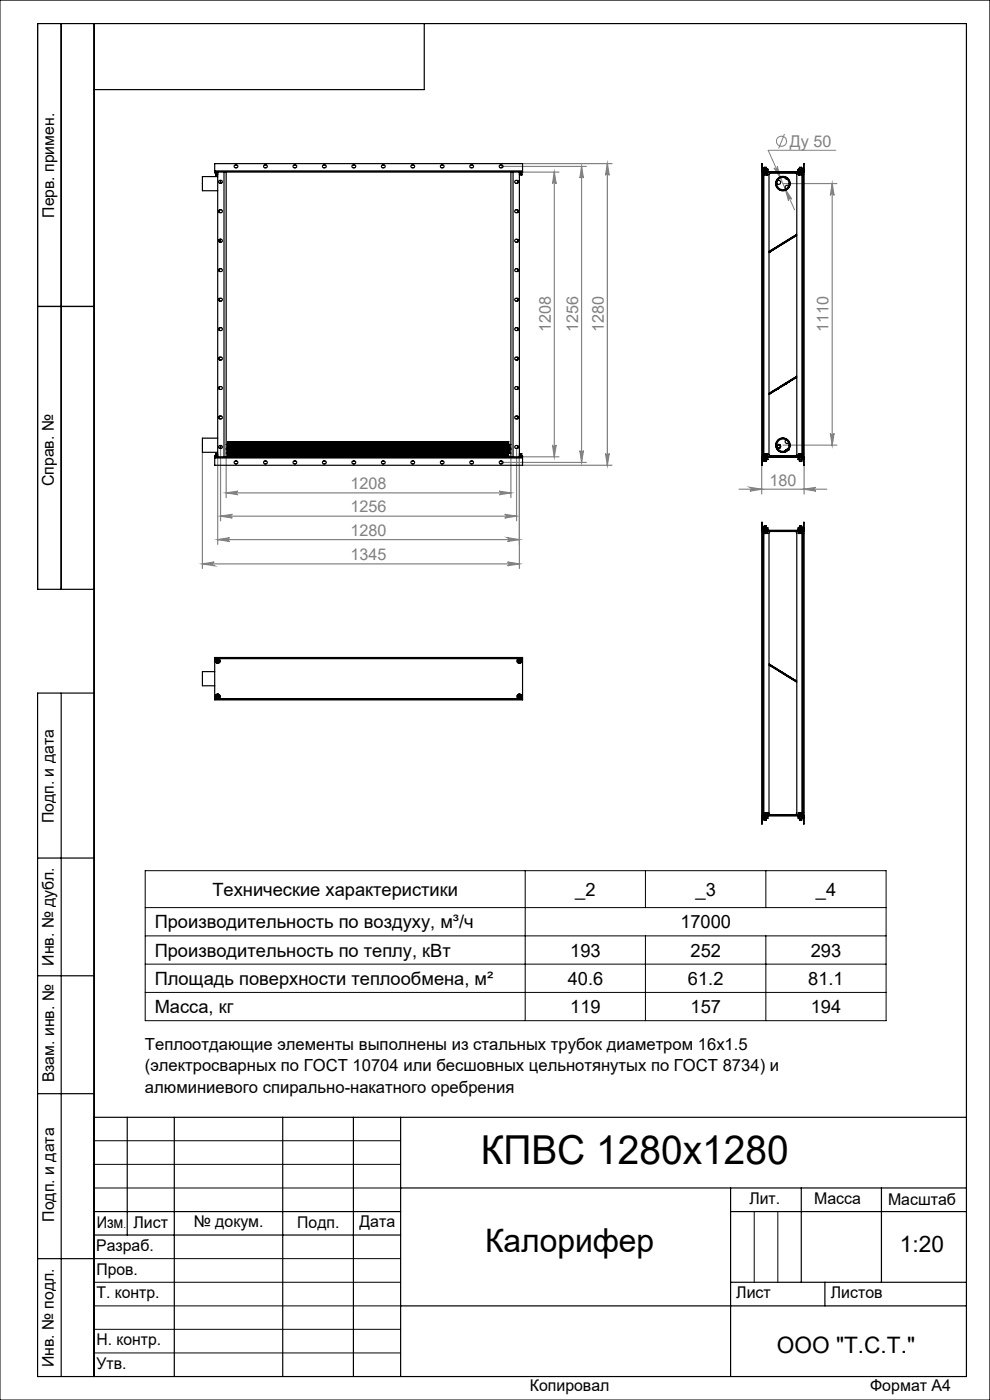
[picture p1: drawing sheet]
<svg xmlns="http://www.w3.org/2000/svg" width="210mm" height="297mm" viewBox="0 0 210 297" stroke-linecap="round" stroke-linejoin="round" font-family="sans-serif">
<defs><g id="words">
<text font-size="8.5" x="102" y="247">КПВС 1280х1280</text>
<text font-size="6.9" x="102.9" y="265.6">Калорифер</text>
<g font-size="4.8">
<text x="190.9" y="265.6">1:20</text>
<text x="164.8" y="287">ООО &quot;Т.С.Т.&quot;</text>
</g>
<g font-size="3.9">
<text x="45.1" y="190.1">Технические характеристики</text>
<text x="122" y="190">_2</text>
<text x="147.5" y="190">_3</text>
<text x="173.1" y="190">_4</text>
<text x="32.8" y="196.9">Производительность по воздуху, м³/ч</text>
<text x="144.3" y="196.9">17000</text>
<text x="32.8" y="202.9">Производительность по теплу, кВт</text>
<text x="121" y="202.9">193</text>
<text x="146.5" y="202.9">252</text>
<text x="172" y="202.9">293</text>
<text x="32.8" y="208.9">Площадь поверхности теплообмена, м²</text>
<text x="120.4" y="208.9">40.6</text>
<text x="145.9" y="208.9">61.2</text>
<text x="171.4" y="208.9">81.1</text>
<text x="32.8" y="214.9">Масса, кг</text>
<text x="121" y="214.9">119</text>
<text x="146.5" y="214.9">157</text>
<text x="172" y="214.9">194</text>
</g>
<g font-size="3.5">
<text x="30.7" y="222.8">Теплоотдающие элементы выполнены из стальных трубок диаметром 16x1.5</text>
<text x="30.7" y="227.3">(электросварных по ГОСТ 10704 или бесшовных цельнотянутых по ГОСТ 8734) и</text>
<text x="30.7" y="231.8">алюминиевого спирально-накатного оребрения</text>
</g>
<g font-size="3.4" fill="#808080">
<text x="167.6" y="31.1">Ду 50</text>
<text x="116.8" y="70.5" transform="rotate(-90 116.8 70.5)">1208</text>
<text x="122.6" y="70.5" transform="rotate(-90 122.6 70.5)">1256</text>
<text x="128.1" y="70.5" transform="rotate(-90 128.1 70.5)">1280</text>
<text x="175.8" y="70.5" transform="rotate(-90 175.8 70.5)">1110</text>
<text x="74.4" y="103.8">1208</text>
<text x="163.2" y="103">180</text>
<text x="74.4" y="113.7">1280</text>
<text x="74.4" y="108.7">1256</text>
<text x="74.4" y="118.8">1345</text>
</g>
<g font-size="3.4">
<text x="11.5" y="46.2" transform="rotate(-90 11.5 46.2)">Перв. примен.</text>
<text x="11.4" y="103.2" transform="rotate(-90 11.4 103.2)">Справ. №</text>
<text x="11.4" y="174.7" transform="rotate(-90 11.4 174.7)">Подп. и дата</text>
<text x="11.5" y="204.9" transform="rotate(-90 11.5 204.9)">Инв. № дубл.</text>
<text x="11.5" y="229.6" transform="rotate(-90 11.5 229.6)">Взам. инв. №</text>
<text x="159" y="255.5">Лит.</text>
<text x="172.7" y="255.5">Масса</text>
<text x="188.4" y="255.6">Масштаб</text>
<text x="11.5" y="259.2" transform="rotate(-90 11.5 259.2)">Подп. и дата</text>
<text x="20.5" y="260.4">Изм</text>
<text x="28.3" y="260.4">Лист</text>
<text x="41.1" y="260.4">№ докум.</text>
<text x="63.1" y="260.4">Подп.</text>
<text x="76.2" y="260.4">Дата</text>
<text x="20.4" y="265.4">Разраб.</text>
<text x="20.5" y="275.4">Т. контр.</text>
<text x="20.5" y="270.4">Пров.</text>
<text x="156.2" y="275.4">Лист</text>
<text x="176.2" y="275.4">Листов</text>
<text x="20.5" y="285.4">Н. контр.</text>
<text x="11.4" y="290" transform="rotate(-90 11.4 290)">Инв. № подл.</text>
<text x="20.5" y="290.4">Утв.</text>
<text x="112.4" y="295">Копировал</text>
<text x="184.6" y="295">Формат А4</text>
</g>
<text font-size="2.1" x="26.2" y="260.4">.</text>
</g></defs>
<g fill="none" stroke="#808080" stroke-width=".21">
<path d="M164.2 35.6a.39 .39 0 0 0 .5 .2 .39 .39 0 0 0 .2-.5l.7 2.4zM166.4 28.4l-1.2 3.1M177.3 31.9h-14.4l5.7 12.6M166.6 40.1l1.4 2.2a.39 .39 0 0 0-.5-.2 .39 .39 0 0 0-.2 .5z"/>
<circle cx="165.8" cy="29.9" r="1.08"/>
</g>
<g fill="none" stroke="#808080" stroke-width=".25">
<path d="M106.4 35.3h18M110.8 36.5h7.8M110.8 34.7h19M117.6 36.5l.4 2.5a.39 .39 0 0 0-.4-.4 .39 .39 0 0 0-.4 .4zM117.6 36.5v60.4M123.4 35.3v62.8M123.4 35.3l.4 2.5a.37 .37 0 0 0-.4-.4 .37 .37 0 0 0-.4 .4zM128.8 34.7l.4 2.5a.39 .39 0 0 0-.4-.4 .39 .39 0 0 0-.4 .4zM128.8 34.7v64M166.1 38.9h11.4M176.5 38.9l.4 2.5a.39 .39 0 0 0-.4-.3 .39 .39 0 0 0-.4 .3zM176.5 38.9v55.5"/>
<path d="M42.9 96v24.6M46.2 96.9v18.6M46.8 95.1v15.4M48 96.9v8.7M106.4 98.1h18M108.4 96.9v8.7M109.6 95.1v15.4M110.2 96.9v23.7M110.8 96.9h7.8M110.8 98.7h19M117.2 94.4a.39 .39 0 0 0 .4 .4 .39 .39 0 0 0 .4-.4l-.4 2.5zM123 95.6a.37 .37 0 0 0 .4 .4 .37 .37 0 0 0 .4-.4l-.4 2.5z"/>
<path d="M128.4 96.2a.39 .39 0 0 0 .4 .4 .39 .39 0 0 0 .4-.4l-.4 2.5zM161.6 98.7v6.1M166.1 94.4h11.4M170.6 98.7v6.1M176.1 91.9a.39 .39 0 0 0 .4 .4 .39 .39 0 0 0 .4-.4l-.4 2.5zM42.9 119.6h67.3M42.9 119.6l2.5-.4a.39 .39 0 0 0-.3 .4 .39 .39 0 0 0 .3 .4zM46.2 114.5h64M46.2 114.5l2.5-.4a.39 .39 0 0 0-.4 .4 .39 .39 0 0 0 .4 .4zM46.8 109.5l2.5-.4a.39 .39 0 0 0-.4 .4 .39 .39 0 0 0 .4 .4zM46.8 109.5h62.8M48 104.6h60.4"/>
<path d="M48 104.6l2.5-.4a.37 .37 0 0 0-.4 .4 .37 .37 0 0 0 .4 .3zM105.9 104.2l2.5 .4-2.5 .3a.37 .37 0 0 0 .3-.3 .37 .37 0 0 0-.3-.4zM107.1 109.1l2.5 .4-2.5 .4a.39 .39 0 0 0 .3-.4 .39 .39 0 0 0-.3-.4zM107.7 119.2l2.5 .4-2.5 .4a.39 .39 0 0 0 .3-.4 .39 .39 0 0 0-.3-.4zM107.7 114.1l2.5 .4-2.5 .4a.39 .39 0 0 0 .3-.4 .39 .39 0 0 0-.3-.4zM156.8 103.8h18.6M159.1 103.4l2.5 .4-2.5 .4a.39 .39 0 0 0 .3-.4 .39 .39 0 0 0-.3-.4zM170.6 103.8l2.5-.4a.39 .39 0 0 0-.4 .4 .39 .39 0 0 0 .4 .4z"/>
</g>
<g fill="none" stroke="#000" stroke-width=".21">
<path d="M0 0h210v297h-210zM30.8 184.7h157.2v31.8h-157.2zM30.8 198.5h157.2M30.8 192.5h157.2M111.4 184.7v31.8M136.9 184.7v7.8M136.9 198.5v18M162.5 184.7v7.8M162.5 198.5v18M30.8 204.5h157.2M30.8 210.5h157.2M20 242h65"/>
<path d="M20 247h65M20 252h65M160 257v15M165 257v15M20 267h65M20 272h65M20 277h65M20 282h65M20 287h65"/>
</g>
<g fill="none" stroke="#000" stroke-width=".25">
<path d="M13 5v120M20 5v287M90 5v14h-70M8 65h12M20 125h-12v-120h197v287h-197v-145h12M13 147v145M8 182h12M8 207h12M8 232h12M20 237h185M27 237v25M37 237v55"/>
<path d="M60 237v55M75 237v55M85 237v55M20 257h65M85 252h120M155 252v40M155 257h50M170 252v20M187 252v20M8 267h12M20 262h65M85 277h120"/>
<path d="M155 272h50M175 272v5"/>
</g>
<g fill="#808080">
<path d="M166.6 40.1l.7 2.5a.39 .39 0 0 1 .2-.5 .39 .39 0 0 1 .5 .2zM164.2 35.6l1.4 2.1-.7-2.4a.39 .39 0 0 1-.2 .5 .39 .39 0 0 1-.5-.2z"/>
<path d="M107.7 119.2l2.5 .4-2.5 .4a.39 .39 0 0 0 .3-.4 .39 .39 0 0 0-.3-.4zM42.9 119.6l2.5-.4a.39 .39 0 0 0-.3 .4 .39 .39 0 0 0 .3 .4z"/>
<path d="M159.1 103.4l2.5 .4-2.5 .4a.39 .39 0 0 0 .3-.4 .39 .39 0 0 0-.3-.4zM170.6 103.8l2.5-.4a.39 .39 0 0 0-.4 .4 .39 .39 0 0 0 .4 .4z"/>
<path d="M123 95.6a.37 .37 0 0 0 .4 .4 .37 .37 0 0 0 .4-.4l-.4 2.5zM123.4 35.3l.4 2.5a.37 .37 0 0 0-.4-.4 .37 .37 0 0 0-.4 .4z"/>
<path d="M117.6 36.5l.4 2.5a.39 .39 0 0 0-.4-.4 .39 .39 0 0 0-.4 .4zM117.2 94.4a.39 .39 0 0 0 .4 .4 .39 .39 0 0 0 .4-.4l-.4 2.5zM128.8 34.7l.4 2.5a.39 .39 0 0 0-.4-.4 .39 .39 0 0 0-.4 .4zM128.4 96.2a.39 .39 0 0 0 .4 .4 .39 .39 0 0 0 .4-.4l-.4 2.5zM176.5 38.9l.4 2.5a.39 .39 0 0 0-.4-.3 .39 .39 0 0 0-.4 .3zM176.1 91.9a.39 .39 0 0 0 .4 .4 .39 .39 0 0 0 .4-.4l-.4 2.5z"/>
<path d="M48 104.6l2.5-.4a.37 .37 0 0 0-.4 .4 .37 .37 0 0 0 .4 .3zM105.9 104.2l2.5 .4-2.5 .3a.37 .37 0 0 0 .3-.3 .37 .37 0 0 0-.3-.4zM46.2 114.5l2.5-.4a.39 .39 0 0 0-.4 .4 .39 .39 0 0 0 .4 .4zM107.7 114.1l2.5 .4-2.5 .4a.39 .39 0 0 0 .3-.4 .39 .39 0 0 0-.3-.4z"/>
<path d="M46.8 109.5l2.5-.4a.39 .39 0 0 0-.4 .4 .39 .39 0 0 0 .4 .4zM107.1 109.1l2.5 .4-2.5 .4a.39 .39 0 0 0 .3-.4 .39 .39 0 0 0-.3-.4z"/>
</g>
<g fill="none" stroke="#000" stroke-width=".25">
<path d="M45.5 36.3v.2M45.5 36.3v-1.6h65.3v1.6M45.5 36.5v.2h.7M45.5 36.3h65.3M45.5 36.5h2M45.7 36.7l.5 .1M45.8 37.1h.1M45.8 36.8v.3M45.8 37.1h.3M46.1 36.8v.3M46.2 37.5h-3.3v3h3.3M46.2 36.5v60.4"/>
<path d="M46.7 38.3l.1 .6M47.5 36.5h60.9M47.5 36.5v60.4M48 36.5v60.4M68.4 35.1l.2-.1a.42 .42 0 0 1 .6 .3l-.2 .3h-.4l-.2-.2zM74.8 35a.37 .37 0 0 1 .5 0 .37 .37 0 0 1 0 .6 .39 .39 0 0 1-.5 0 .39 .39 0 0 1-.1-.5zM80.9 35.1l.2-.1a.37 .37 0 0 1 .5 .1 .37 .37 0 0 1 0 .5 .37 .37 0 0 1-.5 0zM105.9 35.1l.2-.1a.42 .42 0 0 1 .6 .3l-.2 .3h-.4l-.2-.2zM108.4 36.5v60.4M108.4 36.5h.4M108.8 36.5h2M108.8 36.5v60.4"/>
<path d="M109.8 38.3v.5M110.2 37.1h.1M110.2 37.1h.4M110.2 36.5v60.4M110.6 37.1h.1M110.6 36.8v.3M110.7 36.7l-.5 .1M110.8 36.3v.2M110.8 36.5v.2h-.6M161.6 36.3l.2 .2M161.6 36.5h9v60.4h-9zM161.6 36.3h.1"/>
<path d="M161.6 36.3v-1.6l.1 1.6M161.7 36.3l.1 .1h8.6l.1-.1M161.8 36.5h.1M161.8 36.7h8.6M161.9 35.9h.2M161.9 35.9h.1M161.9 35.9h.9M161.9 36.3h.1M161.9 36.3h.2M161.9 37.1h.1M161.9 37.1h.2M161.9 37.1h.8"/>
<path d="M161.9 35.9v.4M161.9 36.8v.3M162 37.1v59.2M162.1 36.3h.1M162.1 37.1h.1M162.1 35.6h.5M162.1 35.6v.7M162.1 36.8v.3M162.1 35.9h.5M162.1 36.3h.4M162.1 35.9v.4M162.1 37.1h.4"/>
<path d="M162.5 36.3h.1M162.5 37.1h.1M162.5 36.8v.3M162.6 35.6l-.1 .7M162.6 35.9h.2M162.6 36.3h.2M162.6 37.1h.2M162.6 35.9v.4M162.6 36.8v.3M162.8 37.1h.1M162.8 36.8v.3M162.8 35.9h.1"/>
<path d="M162.8 36.3h.1M162.8 36.3h-1v60.8h1M162.8 36.7l-1 .1M162.8 36.3h-.1M162.8 35.9v.5M163.3 36.8l4.3-.1a1.41 1.41 0 0 1 1.4 .3v12.7l-5.9 3.7v-16.4zM164.9 38.3a.42 .42 0 0 1 .6 .2 .42 .42 0 0 1-.1 .6 .42 .42 0 0 1-.6-.3M166.5 37.7l.3 .3 .2 .1M166.6 37.5h-.1M167.2 38h.1M167.3 39.4a.43 .43 0 0 0-.6 0 .43 .43 0 0 0 0 .7M169.3 36.3h.1"/>
<path d="M169.3 36.3h.2M169.3 35.9h.2M169.3 35.9h.1M169.3 35.9h1M169.3 36.3h1v60.8h-1M169.3 36.7l1 .1M169.3 35.9v.5M169.4 37.1h.1M169.4 36.8v.3M169.4 37.1h.9M169.5 36.3h.1M169.5 35.9h.5"/>
<path d="M169.5 37.1h.1M169.5 35.9v.4M169.5 36.8v.3M169.6 35.6h.5M169.6 35.6v.7M169.6 36.3h.4M169.6 37.1h.4M169.6 36.8v.3M170 37.1h.1M170 36.8v.3M170 36.3h.1M170 35.9h.3"/>
<path d="M170 35.9v.4M170.1 36.3h.2M170.1 37.1h.2M170.1 35.6v.7M170.1 36.8v.3M170.1 37.1v59.2M170.3 36.3h.1M170.3 35.9h.1M170.3 37.1h.1M170.3 35.9v.4M170.3 36.8v.3M170.3 36.3h-.1"/>
<path d="M170.4 36.5h.1M170.5 36.3h.1M170.5 36.3v-1.6l.1 1.6M170.6 36.3l-.3 .2M46.5 44.6v.5M46.5 57.1v.5M46.7 50.8l-.2 .5v-.5M46.8 50.8l-.2 .6M109.8 44.6v.5M109.8 50.8v.5M109.8 57.1v.5M163.1 53.6l5.9-3.7v29.9l-5.9 3.7z"/>
<path d="M163.3 53.4h.1M167 40.1h.1M168.8 49.9l-5.6 3.4 .1 .1M168.8 49.9l.1 .1M168.9 50l-5.6 3.4M46.5 63.3v.5M46.5 69.6v.5M46.5 75.8v.5M109.8 63.3v.5M109.8 69.6v.5M109.8 75.8v.5M168.8 80l-5.5 3.4"/>
<path d="M168.8 80l.1 .1M45.5 96.9v.3M45.5 97.2h65.3M45.5 97.2v1.5h65.3v-1.5M45.5 96.9h2M45.8 96.3h.1M45.8 96.3v.4M45.8 96.3h.3M45.8 96.3h.4M46.1 96.3h.1M46.1 96.3v.4M46.2 93h-3.3v3h3.3"/>
<path d="M46.2 96.7h-.5M46.2 96.7h-.7v.2M46.5 82.1v.5M46.5 88.3v.5M46.8 94.5l-.1 .6M47.5 96.9h60.9M48 95.1h.3M48 94.3h.3M48 96.1h.3M48 95.4h.3M48.3 94.8v1.9M48.3 93.7v1.5"/>
<path d="M48.3 96.7h.1M48.3 94.8h.1M48.3 93.7h.1M48.3 95.3v.4M48.3 95.7v.5M48.3 94.8v.9M48.3 95.7v1M48.3 94.3v.8h1.2v-.8M48.3 93.7v1.1M48.3 93.7v.6M48.3 94.8v.5M48.3 96.2v.5"/>
<path d="M48.3 96.2h1.2M48.3 95.3h1.2M48.3 94.3h1.2M48.5 94.8v1.9M48.5 93.7v1.1M48.5 93.7v1.4M48.5 96.7h.1M48.5 94.8h.1M48.5 93.7h.1M48.6 94.8v.9M48.6 95.7v1M48.6 93.7v1.1"/>
<path d="M48.6 93.7v1.4M48.8 94.8v1.9M48.8 93.7v1.1M48.8 93.7v1.4M48.8 96.7h.1M48.8 94.8h.1M48.8 93.7h.1M48.8 94.8v.9M48.8 95.7v1M49 95.3v.9M49 94.3l.1 .8zM49 96.7h.1"/>
<path d="M49 94.8h.1M49 93.7v.6M49 94.8v.5M49 96.2v.5M49 93.7h.1M49.1 95.3v.4M49.1 95.7v.5M49.1 94.8v.9M49.1 95.7v1M49.1 93.7v1.1M49.3 94.8v1.9M49.3 93.7v1.1"/>
<path d="M49.3 93.7v1.4M49.3 96.7h.1M49.3 94.8h.1M49.3 93.7h.1M49.3 94.8v.9M49.3 95.7v1M49.5 94.8v1.9M49.5 95.3v.9M49.5 93.7v1.1M49.5 96.7h.1M49.5 94.8h.1M49.5 93.7v.6"/>
<path d="M49.5 94.8v.5M49.5 96.2v.5M49.5 93.7h.1M49.6 94.8v.9M49.6 95.7v1M49.6 93.7v1.1M49.6 94.8v.5M49.6 93.7v.6M49.6 95.3v.4M49.6 95.7v.5M49.6 94.3v.8M49.6 96.2v.5"/>
<path d="M49.6 96.2h.2M49.6 95.3h.2M49.6 95.1v.1M49.6 94.3h.2M49.8 95.3v.9M49.8 94.3v.8h-.2M49.8 96.7h.1M49.8 94.8h.1M49.8 93.7v.6M49.8 94.8v.5M49.8 96.2v.5M49.8 93.7h.1"/>
<path d="M49.8 94.8v1.9M49.8 93.7v1.1M49.8 94.3v.8M49.8 96.2h.2M49.8 95.3h.2M49.8 95.1v.1M49.8 95.1h.2M49.8 94.3h.2M50 95.3v.9M50 94.3v.8M50 96.2l.1 .5M50 95.1v.1"/>
<path d="M50.1 96.7h.1M50.1 94.8h.1M50.1 93.7h.1M50.1 94.8v1.9M50.1 93.7v1.1M50.1 94.8v.5M50.1 94.8l-.1 .5M50.1 93.7l-.1 .6M50.1 93.7v.6M50.1 95.3v.9M50.1 94.3v.8M50.1 96.2v.5"/>
<path d="M50.1 96.2h.2M50.1 95.3h.2M50.1 95.1v.1M50.1 95.1h.2M50.1 94.3h.2M50.3 95.3v.9M50.3 94.3v.8M50.3 96.2v.5M50.3 95.1v.1M50.3 96.7h.1M50.3 94.8h.1M50.3 93.7h.1"/>
<path d="M50.3 94.8v.9M50.3 95.7v1M50.3 93.7v1.1M50.3 94.8v.5M50.3 93.7v.6M50.3 95.3v.4M50.3 95.7v.5M50.3 96.2h.2M50.3 95.3h.2M50.3 95.1h.2M50.3 94.3h.2M50.5 95.3v.9"/>
<path d="M50.5 94.3v.8M50.5 96.2l.1 .5M50.5 95.1v.1M50.6 96.7h.1M50.6 94.8h.1M50.6 93.7h.1M50.6 94.8v1.9M50.6 93.7v1.1M50.6 94.8v.5M50.6 94.8l-.1 .5M50.6 93.7l-.1 .6M50.6 93.7v.6"/>
<path d="M50.6 95.3v.9M50.6 94.3v.8M50.6 96.2v.5M50.6 96.2h.2M50.6 95.3h.2M50.6 95.1v.1M50.6 95.1h.2M50.6 94.3h.2M50.8 95.3v.9M50.8 94.3v.8M50.8 96.2v.5M50.8 95.1v.1"/>
<path d="M50.8 94.8v1.9M50.8 93.7v1.1M50.8 96.7h.1M50.8 94.8h.1M50.8 94.8v.5M50.8 93.7h.1M50.8 93.7v.6M50.8 95.3v.4M50.8 95.7v.5M50.8 94.8v.9M50.8 95.7v1M50.8 94.3v.8h.2"/>
<path d="M50.8 96.2h.2M50.8 95.3h.2M50.8 94.3h.2M51 95.3v.9M51 94.3v.8M51 96.2v.5M51 95.1v.1M51 93.7v1.1M51 96.7h.1M51 94.8h.1M51 94.8v.5M51 93.7h.1"/>
<path d="M51 93.7v.6M51.1 95.3v.4M51.1 95.7v.5M51.1 94.8v.9M51.1 95.7v1M51.1 94.3v.8h1.2v-.8M51.1 93.7v.6M51.1 94.8v.5M51.1 96.2v.5M51.1 96.2h1.2M51.1 95.3h1.2M51.1 94.3h1.2"/>
<path d="M51.3 94.8v1.9M51.3 93.7v1.1M51.3 93.7v1.4M51.3 96.7h.1M51.3 94.8h.1M51.3 93.7h.1M51.3 94.8v.9M51.3 95.7v1M51.5 94.8v1.9M51.5 93.7v1.1M51.5 93.7v1.4M51.5 96.7h.1"/>
<path d="M51.5 94.8h.1M51.5 93.7h.1M51.6 94.8v.9M51.6 95.7v1M51.6 93.7v1.1M51.6 93.7v1.4M51.8 95.3v.9M51.8 94.3v.8zM51.8 96.7h.1M51.8 94.8h.1M51.8 93.7v.6M51.8 94.8v.5"/>
<path d="M51.8 96.2v.5M51.8 93.7h.1M51.8 95.3v.4M51.8 95.7v.5M51.8 94.8v.9M51.8 95.7v1M51.8 93.7v1.1M52 94.8v1.9M52 93.7v1.1M52 93.7v1.4M52 96.7h.1M52 94.8h.1"/>
<path d="M52 93.7h.1M52.1 94.8v.9M52.1 95.7v1M52.1 93.7v1.4M52.1 93.7v1.1M52.3 94.8v1.9M52.3 95.3v.9M52.3 93.7v1.1M52.3 96.7h.1M52.3 94.8h.1M52.3 93.7v.6M52.3 94.8v.5"/>
<path d="M52.3 96.2v.5M52.3 93.7h.1M52.3 94.8v.9M52.3 95.7v1M52.3 94.8l.1 .5M52.3 93.7l.1 .6M52.4 95.3v.4M52.4 95.7v.5M52.4 94.3v.8M52.4 96.2l-.1 .5M52.4 96.2h.1M52.4 95.3h.1"/>
<path d="M52.4 95.1l-.1 .1M52.4 94.3h.1M52.5 95.3v.9M52.5 94.3v.8h-.1M52.5 96.7h.1M52.5 94.8h.1M52.5 93.7v.6M52.5 94.8v.5M52.5 96.2v.5M52.5 93.7h.1M52.6 94.8v1.9M52.6 93.7v1.1"/>
<path d="M52.6 94.8v.5M52.6 93.7v.6M52.6 95.3v.9M52.6 94.3v.8M52.6 96.2v.5M52.6 96.2h.2M52.6 95.3h.2M52.6 95.1v.1M52.6 95.1h.2M52.6 94.3h.2M52.8 95.3v.9M52.8 94.3v.8"/>
<path d="M52.8 96.2v.5M52.8 95.1v.1M52.8 96.7h.1M52.8 94.8h.1M52.8 93.7h.1M52.8 94.8v1.9M52.8 93.7v1.1M52.8 94.8v.5M52.8 93.7v.6M52.8 96.2h.2M52.8 95.3h.2M52.8 95.1h.2"/>
<path d="M52.8 94.3h.2M53 95.3v.9M53 94.3v.8M53 96.2l.1 .5M53 95.1v.1M53.1 96.7h.1M53.1 94.8h.1M53.1 93.7h.1M53.1 94.8v.9M53.1 95.7v1M53.1 93.7v1.1M53.1 94.8v.5"/>
<path d="M53.1 94.8l-.1 .5M53.1 93.7v.6M53.1 93.7l-.1 .6M53.1 95.3v.4M53.1 95.7v.5M53.1 94.3v.8M53.1 96.2v.5M53.1 96.2h.2M53.1 95.3h.2M53.1 95.1v.1M53.1 95.1h.2M53.1 94.3h.2"/>
<path d="M53.3 95.3v.9M53.3 94.3v.8M53.3 96.2v.5M53.3 95.1v.1M53.3 96.7h.1M53.3 94.8h.1M53.3 93.7h.1M53.3 94.8v1.9M53.3 93.7v1.1M53.3 94.8v.5M53.3 93.7v.6M53.3 96.2h.2"/>
<path d="M53.3 95.3h.2M53.3 95.1h.2M53.3 94.3h.2M53.5 95.3v.9M53.5 94.3v.8M53.5 96.2l.1 .5M53.5 95.1v.1M53.6 96.7h.1M53.6 94.8h.1M53.6 93.7h.1M53.6 94.8v.9M53.6 95.7v1"/>
<path d="M53.6 93.7v1.1M53.6 93.7v.6M53.6 94.8v.5M53.6 94.8l-.1 .5M53.6 93.7l-.1 .6M53.6 95.3v.4M53.6 95.7v.5M53.6 94.3v.8M53.6 96.2v.5M53.6 96.2h.2M53.6 95.3h.2M53.6 95.1v.1"/>
<path d="M53.6 95.1h.2M53.6 94.3h.2M53.8 95.3v.9M53.8 94.3v.8M53.8 96.2v.5M53.8 95.1v.1M53.8 94.8v1.9M53.8 93.7v1.1M53.8 96.7h.1M53.8 94.8h.1M53.8 94.8v.5M53.8 93.7v.6"/>
<path d="M53.8 93.7h.1M53.8 95.3v.4M53.8 95.7v.5M53.8 94.8v.9M53.8 95.7v1M53.8 94.3v.8h.2M53.8 96.2h.2M53.8 95.3h.2M53.8 94.3h.2M54 95.3v.9M54 94.3v.8M54 96.2v.5"/>
<path d="M54 95.1v.1M54 94.8v1.9M54 93.7v1.1M54 96.7h.1M54 94.8h.1M54 94.8v.5M54 93.7h.1M54 93.7v.6M54.1 94.8v.9M54.1 95.7v1M54.1 95.3v.4M54.1 95.7v.5"/>
<path d="M54.1 93.7v1.1M54.1 94.3v.8h1.2v-.8M54.1 93.7v.6M54.1 94.8v.5M54.1 96.2v.5M54.1 96.2h1.2M54.1 95.3h1.2M54.1 94.3h1.2M54.3 94.8v.9M54.3 95.7v1M54.3 95.3v.9M54.3 94.3v.8z"/>
<path d="M54.3 96.7h.1M54.3 94.8h.1M54.3 93.7v.6M54.3 94.8v.5M54.3 96.2v.5M54.3 93.7h.1M54.3 95.3v.4M54.3 95.7v.5M54.3 93.7v1.1M54.5 94.8v1.9M54.5 93.7v1.1M54.5 93.7v1.4"/>
<path d="M54.5 96.7h.1M54.5 94.8h.1M54.5 93.7h.1M54.6 94.8v.9M54.6 95.7v1M54.6 93.7v1.4M54.6 93.7v1.1M54.8 94.8v1.9M54.8 93.7v1.1M54.8 93.7v1.4M54.8 96.7h.1M54.8 94.8h.1"/>
<path d="M54.8 93.7h.1M54.8 94.8v.9M54.8 95.7v1M55 94.8v.9M55 95.7v1M55 95.3v.9M55 94.3l.1 .8zM55 96.7h.1M55 94.8h.1M55 93.7v.6M55 94.8v.5M55 96.2v.5"/>
<path d="M55 93.7h.1M55.1 95.3v.4M55.1 95.7v.5M55.1 93.7v1.1M55.3 94.8v1.9M55.3 95.3v.9M55.3 93.7v1.1M55.3 96.7h.1M55.3 94.8h.1M55.3 93.7v.6M55.3 94.8v.5M55.3 96.2v.5"/>
<path d="M55.3 93.7h.1M55.3 94.8l.1 .5M55.3 93.7l.1 .6M55.4 95.3v.9M55.4 94.3v.8M55.4 96.2l-.1 .5M55.4 96.2h.1M55.4 95.3h.1M55.4 95.1l-.1 .1M55.4 94.3h.1M55.5 94.8v1.9M55.5 95.3v.9"/>
<path d="M55.5 93.7v1.1M55.5 94.3v.8h-.1M55.5 96.7h.1M55.5 94.8h.1M55.5 93.7v.6M55.5 94.8v.5M55.5 96.2v.5M55.5 93.7h.1M55.6 94.8v.9M55.6 95.7v1M55.6 93.7v1.1M55.6 94.8v.5"/>
<path d="M55.6 93.7v.6M55.6 95.3v.4M55.6 95.7v.5M55.6 94.3v.8M55.6 96.2v.5M55.6 96.2h.2M55.6 95.3h.2M55.6 95.1v.1M55.6 95.1h.2M55.6 94.3h.2M55.8 95.3v.9M55.8 94.3v.8"/>
<path d="M55.8 96.2v.5M55.8 95.1v.1M55.8 96.7h.1M55.8 94.8h.1M55.8 93.7h.1M55.8 94.8v1.9M55.8 93.7v1.1M55.8 94.8v.5M55.8 93.7v.6M55.8 96.2h.2M55.8 95.3h.2M55.8 95.1h.2"/>
<path d="M55.8 94.3h.2M56 95.3v.9M56 94.3v.8M56 96.2l.1 .5M56 95.1v.1M56.1 96.7h.1M56.1 94.8h.1M56.1 93.7h.1M56.1 94.8v1.9M56.1 93.7v1.1M56.1 94.8v.5M56.1 94.8l-.1 .5"/>
<path d="M56.1 93.7v.6M56.1 93.7l-.1 .6M56.1 95.3v.9M56.1 94.3v.8M56.1 96.2v.5M56.1 96.2h.2M56.1 95.3h.2M56.1 95.1v.1M56.1 95.1h.2M56.1 94.3h.2M56.3 95.3v.9M56.3 94.3v.8"/>
<path d="M56.3 96.2v.5M56.3 95.1v.1M56.3 96.7h.1M56.3 94.8h.1M56.3 93.7h.1M56.3 94.8v.9M56.3 95.7v1M56.3 93.7v1.1M56.3 94.8v.5M56.3 93.7v.6M56.3 95.3v.4M56.3 95.7v.5"/>
<path d="M56.3 96.2h.2M56.3 95.3h.2M56.3 95.1h.2M56.3 94.3h.2M56.5 95.3v.9M56.5 94.3v.8M56.5 96.2l.1 .5M56.5 95.1v.1M56.6 94.8v1.9M56.6 93.7v1.1M56.6 96.7h.1M56.6 94.8h.1"/>
<path d="M56.6 94.8l-.1 .5M56.6 93.7h.1M56.6 93.7l-.1 .6M56.6 95.3v.4M56.6 95.7v.5M56.6 94.8v.9M56.6 95.7v1M56.6 94.3v.8h.2M56.6 93.7v.6M56.6 94.8v.5M56.6 96.2v.5M56.6 96.2h.2"/>
<path d="M56.6 95.3h.2M56.6 94.3h.2M56.8 95.3v.9M56.8 94.3v.8M56.8 96.2v.5M56.8 95.1v.1M56.8 94.8v1.9M56.8 93.7v1.1M56.8 96.7h.1M56.8 94.8h.1M56.8 94.8v.5M56.8 93.7h.1"/>
<path d="M56.8 93.7v.6M56.8 95.3v.4M56.8 95.7v.5M56.8 94.8v.9M56.8 95.7v1M56.8 94.3v.8h1.2v-.8M56.8 96.2h1.2M56.8 95.3h1.2M56.8 94.3h1.2M57 95.3v.9M57 94.3l.1 .8zM57 96.7h.1"/>
<path d="M57 94.8h.1M57 93.7v.6M57 94.8v.5M57 96.2v.5M57 93.7h.1M57.1 95.3v.4M57.1 95.7v.5M57.1 94.8v.9M57.1 95.7v1M57.1 93.7v1.1M57.3 94.8v1.9M57.3 93.7v1.1"/>
<path d="M57.3 93.7v1.4M57.3 96.7h.1M57.3 94.8h.1M57.3 93.7h.1M57.3 94.8v.9M57.3 95.7v1M57.5 94.8v1.9M57.5 93.7v1.1M57.5 93.7v1.4M57.5 96.7h.1M57.5 94.8h.1M57.5 93.7h.1"/>
<path d="M57.6 94.8v.9M57.6 95.7v1M57.6 93.7v1.4M57.6 93.7v1.1M57.8 95.3v.9M57.8 94.3v.8zM57.8 96.7h.1M57.8 94.8h.1M57.8 93.7v.6M57.8 94.8v.5M57.8 96.2v.5M57.8 93.7h.1"/>
<path d="M57.8 95.3v.4M57.8 95.7v.5M57.8 94.8v.9M57.8 95.7v1M57.8 93.7v1.1M58 94.8v1.9M58 95.3v.9M58 93.7v1.1M58 96.7h.1M58 94.8h.1M58 93.7v.6M58 94.8v.5"/>
<path d="M58 96.2v.5M58 93.7h.1M58.1 94.8v1.9M58.1 93.7v1.1M58.1 94.8v.5M58.1 93.7v.6M58.1 95.3v.9M58.1 94.3v.8M58.1 96.2v.5M58.1 96.2h.2M58.1 95.3h.2M58.1 95.1v.1"/>
<path d="M58.1 94.3h.2M58.3 94.8v1.9M58.3 95.3v.9M58.3 93.7v1.1M58.3 94.3v.8h-.2M58.3 96.7h.1M58.3 94.8h.1M58.3 93.7v.6M58.3 94.8v.5M58.3 96.2v.5M58.3 93.7h.1M58.3 94.8v.9"/>
<path d="M58.3 95.7v1M58.3 95.3v.4M58.3 95.7v.5M58.3 94.3v.8M58.3 96.2h.2M58.3 95.3h.2M58.3 95.1v.1M58.3 95.1h.2M58.3 94.3h.2M58.5 95.3v.9M58.5 94.3v.8M58.5 96.2l.1 .5"/>
<path d="M58.5 95.1v.1M58.6 96.7h.1M58.6 94.8h.1M58.6 93.7h.1M58.6 94.8v1.9M58.6 93.7v1.1M58.6 94.8l-.1 .5M58.6 94.8v.5M58.6 93.7v.6M58.6 93.7l-.1 .6M58.6 95.3v.9M58.6 94.3v.8"/>
<path d="M58.6 96.2v.5M58.6 96.2h.2M58.6 95.3h.2M58.6 95.1v.1M58.6 95.1h.2M58.6 94.3h.2M58.8 95.3v.9M58.8 94.3v.8M58.8 96.2v.5M58.8 95.1v.1M58.8 96.7h.1M58.8 94.8h.1"/>
<path d="M58.8 93.7h.1M58.8 94.8v1.9M58.8 93.7v1.1M58.8 93.7v.6M58.8 94.8v.5M58.8 96.2h.2M58.8 95.3h.2M58.8 95.1h.2M58.8 94.3h.2M59 95.3v.9M59 94.3v.8M59 96.2l.1 .5"/>
<path d="M59 95.1v.1M59.1 96.7h.1M59.1 94.8h.1M59.1 93.7h.1M59.1 94.8v.9M59.1 95.7v1M59.1 93.7v1.1M59.1 94.8l-.1 .5M59.1 94.8v.5M59.1 93.7l-.1 .6M59.1 93.7v.6M59.1 95.3v.4"/>
<path d="M59.1 95.7v.5M59.1 94.3v.8M59.1 96.2v.5M59.1 96.2h.2M59.1 95.3h.2M59.1 95.1v.1M59.1 95.1h.2M59.1 94.3h.2M59.3 95.3v.9M59.3 94.3v.8M59.3 96.2v.5M59.3 95.1v.1"/>
<path d="M59.3 96.7h.1M59.3 94.8h.1M59.3 93.7h.1M59.3 94.8v1.9M59.3 93.7v1.1M59.3 94.8v.5M59.3 93.7v.6M59.3 96.2h.2M59.3 95.3h.2M59.3 95.1h.2M59.3 94.3h.2M59.5 95.3v.9"/>
<path d="M59.5 94.3v.8M59.5 96.2v.5M59.5 95.1v.1M59.5 94.8v1.9M59.5 93.7v1.1M59.5 96.7h.1M59.5 94.8h.1M59.5 94.8v.5M59.5 93.7h.1M59.5 93.7v.6M59.6 95.3v.4M59.6 95.7v.5"/>
<path d="M59.6 94.8v.9M59.6 95.7v1M59.6 94.3v.8h.2M59.6 93.7v1.1M59.6 93.7v.6M59.6 94.8v.5M59.6 96.2v.5M59.6 96.2h.2M59.6 95.3h.2M59.6 94.3h.2M59.8 95.3v.9M59.8 94.3v.8"/>
<path d="M59.8 96.2v.5M59.8 95.1v.1M59.8 96.7h.1M59.8 94.8h.1M59.8 94.8v.5M59.8 93.7h.1M59.8 93.7v.6M59.8 94.8v.9M59.8 95.7v1M59.8 95.3v.4M59.8 95.7v.5M59.8 94.3v.8h1.2v-.8"/>
<path d="M59.8 93.7v1.1M59.8 96.2h1.2M59.8 95.3h1.2M59.8 94.3h1.2M60 94.8v1.9M60 93.7v1.1M60 93.7v1.4M60 96.7h.1M60 94.8h.1M60 93.7h.1M60.1 94.8v.9M60.1 95.7v1"/>
<path d="M60.1 93.7v1.1M60.1 93.7v1.4M60.3 94.8v1.9M60.3 93.7v1.1M60.3 93.7v1.4M60.3 96.7h.1M60.3 94.8h.1M60.3 93.7h.1M60.3 94.8v.9M60.3 95.7v1M60.5 95.3v.9M60.5 94.3l.1 .8z"/>
<path d="M60.5 96.7h.1M60.5 94.8h.1M60.5 93.7v.6M60.5 94.8v.5M60.5 96.2v.5M60.5 93.7h.1M60.6 95.3v.4M60.6 95.7v.5M60.6 94.8v.9M60.6 95.7v1M60.6 93.7v1.1M60.8 94.8v1.9"/>
<path d="M60.8 93.7v1.1M60.8 93.7v1.4M60.8 96.7h.1M60.8 94.8h.1M60.8 93.7h.1M60.8 94.8v.9M60.8 95.7v1M61 94.8v1.9M61 95.3v.9M61 93.7v1.1M61 96.7h.1M61 94.8h.1"/>
<path d="M61 93.7v.6M61 94.8v.5M61 96.2v.5M61 93.7h.1M61.1 94.8v.9M61.1 95.7v1M61.1 93.7v1.1M61.1 94.8v.5M61.1 93.7v.6M61.1 95.3v.4M61.1 95.7v.5M61.1 94.3v.8"/>
<path d="M61.1 96.2v.5M61.1 96.2h.2M61.1 95.3h.2M61.1 95.1v.1M61.1 94.3h.2M61.3 95.3v.9M61.3 94.3v.8h-.2M61.3 96.7h.1M61.3 94.8h.1M61.3 93.7v.6M61.3 94.8v.5M61.3 96.2v.5"/>
<path d="M61.3 93.7h.1M61.3 94.8v1.9M61.3 93.7v1.1M61.3 94.3v.8M61.3 96.2h.2M61.3 95.3h.2M61.3 95.1v.1M61.3 95.1h.2M61.3 94.3h.2M61.5 95.3v.9M61.5 94.3v.8M61.5 96.2l.1 .5"/>
<path d="M61.5 95.1v.1M61.6 96.7h.1M61.6 94.8h.1M61.6 93.7h.1M61.6 94.8v1.9M61.6 93.7v1.1M61.6 94.8v.5M61.6 94.8l-.1 .5M61.6 93.7l-.1 .6M61.6 93.7v.6M61.6 95.3v.9M61.6 94.3v.8"/>
<path d="M61.6 96.2v.5M61.6 96.2h.2M61.6 95.3h.2M61.6 95.1v.1M61.6 95.1h.2M61.6 94.3h.2M61.8 95.3v.9M61.8 94.3v.8M61.8 96.2v.5M61.8 95.1v.1M61.8 96.7h.1M61.8 94.8h.1"/>
<path d="M61.8 93.7h.1M61.8 94.8v1.9M61.8 93.7v1.1M61.8 94.8v.5M61.8 93.7v.6M61.8 96.2h.2M61.8 95.3h.2M61.8 95.1h.2M61.8 94.3h.2M62 95.3v.9M62 94.3v.8M62 96.2l.1 .5"/>
<path d="M62 95.1v.1M62.1 96.7h.1M62.1 94.8h.1M62.1 93.7h.1M62.1 94.8v1.9M62.1 93.7v1.1M62.1 93.7v.6M62.1 94.8l-.1 .5M62.1 94.8v.5M62.1 93.7l-.1 .6M62.1 95.3v.9M62.1 94.3v.8"/>
<path d="M62.1 96.2v.5M62.1 96.2h.2M62.1 95.3h.2M62.1 95.1v.1M62.1 95.1h.2M62.1 94.3h.2M62.3 95.3v.9M62.3 94.3v.8M62.3 96.2v.5M62.3 95.1v.1M62.3 93.7v1.1M62.3 96.7h.1"/>
<path d="M62.3 94.8h.1M62.3 94.8v.5M62.3 93.7v.6M62.3 93.7h.1M62.3 94.8v.9M62.3 95.7v1M62.3 95.3v.4M62.3 95.7v.5M62.3 94.3v.8h.2M62.3 96.2h.2M62.3 95.3h.2M62.3 94.3h.2"/>
<path d="M62.5 95.3v.9M62.5 94.3v.8M62.5 96.2v.5M62.5 95.1v.1M62.5 94.8v1.9M62.5 93.7v1.1M62.5 96.7h.1M62.5 94.8h.1M62.5 94.8v.5M62.5 93.7h.1M62.5 93.7v.6M62.6 95.3v.4"/>
<path d="M62.6 95.7v.5M62.6 94.8v.9M62.6 95.7v1M62.6 93.7v1.1M62.6 94.3v.8h1.4v-.8M62.6 93.7v.6M62.6 94.8v.5M62.6 96.2v.5M62.6 96.2h1.4M62.6 95.3h1.4M62.6 94.3h1.4M62.8 94.8v1.9"/>
<path d="M62.8 93.7v1.1M62.8 93.7v1.4M62.8 96.7h.1M62.8 94.8h.1M62.8 93.7h.1M62.8 94.8v.9M62.8 95.7v1M63 95.3v.9M63 94.3l.1 .8zM63 96.7h.1M63 94.8h.1M63 93.7v.6"/>
<path d="M63 94.8v.5M63 96.2v.5M63 93.7h.1M63.1 94.8v.9M63.1 95.7v1M63.1 95.3v.4M63.1 95.7v.5M63.1 93.7v1.1M63.3 94.8v1.9M63.3 93.7v1.1M63.3 93.7v1.4M63.3 96.7h.1"/>
<path d="M63.3 94.8h.1M63.3 93.7h.1M63.3 94.8v.9M63.3 95.7v1M63.5 94.8v1.9M63.5 93.7v1.1M63.5 93.7v1.4M63.5 96.7h.1M63.5 94.8h.1M63.5 93.7h.1M63.6 94.8v.9M63.6 95.7v1"/>
<path d="M63.6 93.7v1.4M63.6 93.7v1.1M63.8 95.3v.9M63.8 94.3v.8zM63.8 96.7h.1M63.8 94.8h.1M63.8 93.7v.6M63.8 94.8v.5M63.8 96.2v.5M63.8 93.7h.1M63.8 95.3v.4M63.8 95.7v.5"/>
<path d="M63.8 94.8v.9M63.8 95.7v1M63.8 93.7v1.1M64 94.8v1.9M64 95.3v.9M64 93.7v1.1M64 96.7h.1M64 94.8h.1M64 93.7v.6M64 94.8v.5M64 96.2v.5M64 93.7h.1"/>
<path d="M64.1 94.8v1.9M64.1 93.7v1.1M64.1 94.8v.5M64.1 93.7v.6M64.1 95.3v.9M64.1 94.3v.8M64.1 96.2v.5M64.1 96.2h.2M64.1 95.3h.2M64.1 95.1v.1M64.1 95.1h.2M64.1 94.3h.2"/>
<path d="M64.3 95.3v.9M64.3 94.3v.8M64.3 96.2v.5M64.3 95.1v.1M64.3 96.7h.1M64.3 94.8h.1M64.3 93.7h.1M64.3 94.8v.9M64.3 95.7v1M64.3 93.7v1.1M64.3 94.8v.5M64.3 93.7v.6"/>
<path d="M64.3 95.3v.4M64.3 95.7v.5M64.3 96.2h.2M64.3 95.3h.2M64.3 95.1h.2M64.3 94.3h.2M64.5 95.3v.9M64.5 94.3v.8M64.5 96.2l.1 .5M64.5 95.1v.1M64.6 96.7h.1M64.6 94.8h.1"/>
<path d="M64.6 93.7h.1M64.6 94.8v1.9M64.6 93.7v1.1M64.6 94.8l-.1 .5M64.6 94.8v.5M64.6 93.7v.6M64.6 93.7l-.1 .6M64.6 95.3v.9M64.6 94.3v.8M64.6 96.2v.5M64.6 96.2h.2M64.6 95.3h.2"/>
<path d="M64.6 95.1v.1M64.6 95.1h.2M64.6 94.3h.2M64.8 95.3v.9M64.8 94.3v.8M64.8 96.2v.5M64.8 95.1v.1M64.8 96.7h.1M64.8 94.8h.1M64.8 93.7h.1M64.8 94.8v1.9M64.8 93.7v1.1"/>
<path d="M64.8 94.8v.5M64.8 93.7v.6M64.8 96.2h.2M64.8 95.3h.2M64.8 95.1h.2M64.8 94.3h.2M65 95.3v.9M65 94.3v.8M65 96.2l.1 .5M65 95.1v.1M65.1 96.7h.1M65.1 94.8h.1"/>
<path d="M65.1 93.7h.1M65.1 94.8v.9M65.1 95.7v1M65.1 93.7v1.1M65.1 94.8v.5M65.1 94.8l-.1 .5M65.1 93.7v.6M65.1 93.7l-.1 .6M65.1 95.3v.4M65.1 95.7v.5M65.1 94.3v.8M65.1 96.2v.5"/>
<path d="M65.1 96.2h.2M65.1 95.3h.2M65.1 95.1v.1M65.1 95.1h.2M65.1 94.3h.2M65.3 95.3v.9M65.3 94.3v.8M65.3 96.2v.5M65.3 95.1v.1M65.3 94.8v1.9M65.3 93.7v1.1M65.3 96.7h.1"/>
<path d="M65.3 94.8h.1M65.3 94.8v.5M65.3 93.7h.1M65.3 93.7v.6M65.3 95.3v.4M65.3 95.7v.5M65.3 94.8v.9M65.3 95.7v1M65.3 94.3v.8h.2M65.3 96.2h.2M65.3 95.3h.2M65.3 94.3h.2"/>
<path d="M65.5 95.3v.9M65.5 94.3v.8M65.5 96.2v.5M65.5 95.1v.1M65.5 94.8v1.9M65.5 93.7v1.1M65.5 96.7h.1M65.5 94.8h.1M65.5 94.8v.5M65.5 93.7h.1M65.5 93.7v.6M65.6 94.8v.9"/>
<path d="M65.6 95.7v1M65.6 95.3v.4M65.6 95.7v.5M65.6 94.3v.8h1.2v-.8M65.6 93.7v1.1M65.6 93.7v.6M65.6 94.8v.5M65.6 96.2v.5M65.6 96.2h1.2M65.6 95.3h1.2M65.6 94.3h1.2M65.8 95.3v.9"/>
<path d="M65.8 94.3v.8zM65.8 96.7h.1M65.8 94.8h.1M65.8 93.7v.6M65.8 94.8v.5M65.8 96.2v.5M65.8 93.7h.1M65.8 94.8v.9M65.8 95.7v1M65.8 95.3v.4M65.8 95.7v.5M65.8 93.7v1.1"/>
<path d="M66 94.8v1.9M66 93.7v1.1M66 93.7v1.4M66 96.7h.1M66 94.8h.1M66 93.7h.1M66.1 94.8v.9M66.1 95.7v1M66.1 93.7v1.1M66.1 93.7v1.4M66.3 94.8v1.9M66.3 93.7v1.1"/>
<path d="M66.3 93.7v1.4M66.3 96.7h.1M66.3 94.8h.1M66.3 93.7h.1M66.3 94.8v.9M66.3 95.7v1M66.5 95.3v.9M66.5 94.3l.1 .8zM66.5 96.7h.1M66.5 94.8h.1M66.5 93.7v.6M66.5 94.8v.5"/>
<path d="M66.5 96.2v.5M66.5 93.7h.1M66.6 95.3v.4M66.6 95.7v.5M66.6 94.8v.9M66.6 95.7v1M66.6 93.7v1.1M66.8 94.8v1.9M66.8 95.3v.9M66.8 93.7v1.1M66.8 96.7h.1M66.8 94.8h.1"/>
<path d="M66.8 93.7v.6M66.8 94.8v.5M66.8 96.2v.5M66.8 93.7h.1M66.8 94.8l.1 .5M66.8 93.7l.1 .6M66.9 95.3v.9M66.9 94.3v.8M66.9 96.2l-.1 .5M66.9 96.2h.1M66.9 95.3h.1M66.9 95.1l-.1 .1"/>
<path d="M66.9 94.3h.1M67 94.8v1.9M67 95.3v.9M67 93.7v1.1M67 94.3v.8h-.1M67 96.7h.1M67 94.8h.1M67 93.7v.6M67 94.8v.5M67 96.2v.5M67 93.7h.1M67.1 94.8v.9"/>
<path d="M67.1 95.7v1M67.1 93.7v1.1M67.1 94.8v.5M67.1 93.7v.6M67.1 95.3v.4M67.1 95.7v.5M67.1 94.3v.8M67.1 96.2v.5M67.1 96.2h.2M67.1 95.3h.2M67.1 95.1v.1M67.1 95.1h.2"/>
<path d="M67.1 94.3h.2M67.3 95.3v.9M67.3 94.3v.8M67.3 96.2v.5M67.3 95.1v.1M67.3 96.7h.1M67.3 94.8h.1M67.3 93.7h.1M67.3 94.8v1.9M67.3 93.7v1.1M67.3 94.8v.5M67.3 93.7v.6"/>
<path d="M67.3 96.2h.2M67.3 95.3h.2M67.3 95.1h.2M67.3 94.3h.2M67.5 95.3v.9M67.5 94.3v.8M67.5 96.2l.1 .5M67.5 95.1v.1M67.6 96.7h.1M67.6 94.8h.1M67.6 93.7h.1M67.6 94.8v1.9"/>
<path d="M67.6 93.7v1.1M67.6 94.8v.5M67.6 94.8l-.1 .5M67.6 93.7v.6M67.6 93.7l-.1 .6M67.6 95.3v.9M67.6 94.3v.8M67.6 96.2v.5M67.6 96.2h.2M67.6 95.3h.2M67.6 95.1v.1M67.6 95.1h.2"/>
<path d="M67.6 94.3h.2M67.8 95.3v.9M67.8 94.3v.8M67.8 96.2v.5M67.8 95.1v.1M67.8 96.7h.1M67.8 94.8h.1M67.8 93.7h.1M67.8 94.8v.9M67.8 95.7v1M67.8 93.7v1.1M67.8 94.8v.5"/>
<path d="M67.8 93.7v.6M67.8 95.3v.4M67.8 95.7v.5M67.8 96.2h.2M67.8 95.3h.2M67.8 95.1h.2M67.8 94.3h.2M68 95.3v.9M68 94.3v.8M68 96.2l.1 .5M68 95.1v.1M68.1 94.8v1.9"/>
<path d="M68.1 93.7v1.1M68.1 96.7h.1M68.1 94.8h.1M68.1 94.8l-.1 .5M68.1 93.7h.1M68.1 93.7l-.1 .6M68.1 95.3v.4M68.1 95.7v.5M68.1 94.8v.9M68.1 95.7v1M68.1 94.3v.8h.2M68.1 93.7v.6"/>
<path d="M68.1 94.8v.5M68.1 96.2v.5M68.1 96.2h.2M68.1 95.3h.2M68.1 94.3h.2M68.3 95.3v.9M68.3 94.3v.8M68.3 96.2v.5M68.3 95.1v.1M68.3 94.8v1.9M68.3 93.7v1.1M68.3 96.7h.1"/>
<path d="M68.3 94.8h.1M68.3 94.8v.5M68.3 93.7h.1M68.3 93.7v.6M68.3 95.3v.4M68.3 95.7v.5M68.3 94.8v.9M68.3 95.7v1M68.3 94.3v.8h1.5v-.8M68.3 96.2h1.5M68.3 95.3h1.5M68.3 94.3h1.5"/>
<path d="M68.4 97.9l.2-.1a.37 .37 0 0 1 .4 0 .37 .37 0 0 1 .2 .4l-.6 .2-.2-.2zM68.5 95.3v.9M68.5 94.3l.1 .8zM68.5 96.7h.1M68.5 94.8h.1M68.5 93.7v.6M68.5 94.8v.5M68.5 96.2v.5M68.5 93.7h.1M68.6 95.3v.4M68.6 95.7v.5M68.6 94.8v.9"/>
<path d="M68.6 95.7v1M68.6 93.7v1.1M68.8 94.8v1.9M68.8 93.7v1.1M68.8 93.7v1.4M68.8 96.7h.1M68.8 94.8h.1M68.8 93.7h.1M68.8 94.8v.9M68.8 95.7v1M69 94.8v1.9M69 93.7v1.1"/>
<path d="M69 93.7v1.4M69 96.7h.1M69 94.8h.1M69 93.7h.1M69.1 94.8v.9M69.1 95.7v1M69.1 93.7v1.4M69.1 93.7v1.1M69.3 95.3v.9M69.3 94.3v.8zM69.3 96.7h.1M69.3 94.8h.1"/>
<path d="M69.3 93.7v.6M69.3 94.8v.5M69.3 96.2v.5M69.3 93.7h.1M69.3 95.3v.4M69.3 95.7v.5M69.3 94.8v.9M69.3 95.7v1M69.3 93.7v1.1M69.5 94.8v1.9M69.5 93.7v1.1M69.5 93.7v1.4"/>
<path d="M69.5 96.7h.1M69.5 94.8h.1M69.5 93.7h.1M69.6 94.8v.9M69.6 95.7v1M69.6 93.7v1.1M69.6 93.7v1.4M69.8 94.8v1.9M69.8 95.3v.9M69.8 93.7v1.1M69.8 96.7h.1M69.8 94.8h.1"/>
<path d="M69.8 93.7v.6M69.8 94.8v.5M69.8 96.2v.5M69.8 93.7h.1M69.8 94.8v.9M69.8 95.7v1M69.8 95.3v.4M69.8 95.7v.5M69.8 94.3v.8M69.8 96.2h.2M69.8 95.3h.2M69.8 95.1v.1"/>
<path d="M69.8 94.3h.2M70 94.8v1.9M70 95.3v.9M70 93.7v1.1M70 94.3v.8h-.2M70 96.7h.1M70 94.8h.1M70 93.7v.6M70 94.8v.5M70 96.2v.5M70 93.7h.1M70.1 94.8v1.9"/>
<path d="M70.1 93.7v1.1M70.1 94.8v.5M70.1 93.7v.6M70.1 95.3v.9M70.1 94.3v.8M70.1 96.2v.5M70.1 96.2h.2M70.1 95.3h.2M70.1 95.1v.1M70.1 95.1h.2M70.1 94.3h.2M70.3 95.3v.9"/>
<path d="M70.3 94.3v.8M70.3 96.2v.5M70.3 95.1v.1M70.3 96.7h.1M70.3 94.8h.1M70.3 93.7h.1M70.3 94.8v.9M70.3 95.7v1M70.3 93.7v1.1M70.3 94.8v.5M70.3 93.7v.6M70.3 95.3v.4"/>
<path d="M70.3 95.7v.5M70.3 96.2h.2M70.3 95.3h.2M70.3 95.1h.2M70.3 94.3h.2M70.5 95.3v.9M70.5 94.3v.8M70.5 96.2l.1 .5M70.5 95.1v.1M70.6 96.7h.1M70.6 94.8h.1M70.6 93.7h.1"/>
<path d="M70.6 94.8v1.9M70.6 93.7v1.1M70.6 94.8v.5M70.6 94.8l-.1 .5M70.6 93.7v.6M70.6 93.7l-.1 .6M70.6 95.3v.9M70.6 94.3v.8M70.6 96.2v.5M70.6 96.2h.2M70.6 95.3h.2M70.6 95.1v.1"/>
<path d="M70.6 95.1h.2M70.6 94.3h.2M70.8 95.3v.9M70.8 94.3v.8M70.8 96.2v.5M70.8 95.1v.1M70.8 96.7h.1M70.8 94.8h.1M70.8 93.7h.1M70.8 94.8v1.9M70.8 93.7v1.1M70.8 93.7v.6"/>
<path d="M70.8 94.8v.5M70.8 96.2h.2M70.8 95.3h.2M70.8 95.1h.2M70.8 94.3h.2M71 95.3v.9M71 94.3v.8M71 96.2v.5M71 95.1v.1M71 94.8v.9M71 95.7v1M71 96.7h.1"/>
<path d="M71 94.8h.1M71 94.8v.5M71 93.7h.1M71 93.7v.6M71.1 95.3v.4M71.1 95.7v.5M71.1 94.3v.8h.2M71.1 93.7v1.1M71.1 93.7v.6M71.1 94.8v.5M71.1 96.2v.5M71.1 96.2h.2"/>
<path d="M71.1 95.3h.2M71.1 94.3h.2M71.3 95.3v.9M71.3 94.3v.8M71.3 96.2v.5M71.3 95.1v.1M71.3 94.8v1.9M71.3 93.7v1.1M71.3 96.7h.1M71.3 94.8h.1M71.3 94.8v.5M71.3 93.7h.1"/>
<path d="M71.3 93.7v.6M71.3 95.3v.4M71.3 95.7v.5M71.3 94.8v.9M71.3 95.7v1M71.3 94.3v.8h1.2v-.8M71.3 96.2h1.2M71.3 95.3h1.2M71.3 94.3h1.2M71.5 94.8v1.9M71.5 93.7v1.1M71.5 93.7v1.4"/>
<path d="M71.5 96.7h.1M71.5 94.8h.1M71.5 93.7h.1M71.6 94.8v.9M71.6 95.7v1M71.6 93.7v1.1M71.6 93.7v1.4M71.8 94.8v.9M71.8 95.7v1M71.8 95.3v.9M71.8 94.3v.8zM71.8 96.7h.1"/>
<path d="M71.8 94.8h.1M71.8 93.7v.6M71.8 94.8v.5M71.8 96.2v.5M71.8 93.7h.1M71.8 95.3v.4M71.8 95.7v.5M71.8 93.7v1.1M72 94.8v1.9M72 93.7v1.1M72 93.7v1.4M72 96.7h.1"/>
<path d="M72 94.8h.1M72 93.7h.1M72.1 94.8v.9M72.1 95.7v1M72.1 93.7v1.4M72.1 93.7v1.1M72.3 94.8v1.9M72.3 93.7v1.1M72.3 93.7v1.4M72.3 96.7h.1M72.3 94.8h.1M72.3 93.7h.1"/>
<path d="M72.3 94.8v.9M72.3 95.7v1M72.5 94.8v1.9M72.5 95.3v.9M72.5 96.7h.1M72.5 94.8h.1M72.5 93.7v.6M72.5 94.8v.5M72.5 96.2v.5M72.5 93.7h.1M72.6 93.7v1.1M72.6 94.8v.5"/>
<path d="M72.6 93.7v.6M72.6 95.3v.9M72.6 94.3v.8M72.6 96.2v.5M72.6 96.2h.2M72.6 95.3h.2M72.6 95.1v.1M72.6 94.3h.2M72.8 94.8v1.9M72.8 95.3v.9M72.8 93.7v1.1M72.8 94.3v.8h-.2"/>
<path d="M72.8 96.7h.1M72.8 94.8h.1M72.8 93.7v.6M72.8 94.8v.5M72.8 96.2v.5M72.8 93.7h.1M72.8 94.3v.8M72.8 96.2h.2M72.8 95.3h.2M72.8 95.1v.1M72.8 95.1h.2M72.8 94.3h.2"/>
<path d="M73 95.3v.9M73 94.3v.8M73 96.2l.1 .5M73 95.1v.1M73.1 96.7h.1M73.1 94.8h.1M73.1 93.7h.1M73.1 94.8v.9M73.1 95.7v1M73.1 93.7v1.1M73.1 94.8v.5M73.1 94.8l-.1 .5"/>
<path d="M73.1 93.7v.6M73.1 93.7l-.1 .6M73.1 95.3v.4M73.1 95.7v.5M73.1 94.3v.8M73.1 96.2v.5M73.1 96.2h.2M73.1 95.3h.2M73.1 95.1v.1M73.1 95.1h.2M73.1 94.3h.2M73.3 95.3v.9"/>
<path d="M73.3 94.3v.8M73.3 96.2v.5M73.3 95.1v.1M73.3 96.7h.1M73.3 94.8h.1M73.3 93.7h.1M73.3 94.8v1.9M73.3 93.7v1.1M73.3 94.8v.5M73.3 93.7v.6M73.3 96.2h.2M73.3 95.3h.2"/>
<path d="M73.3 95.1h.2M73.3 94.3h.2M73.5 95.3v.9M73.5 94.3v.8M73.5 96.2l.1 .5M73.5 95.1v.1M73.6 96.7h.1M73.6 94.8h.1M73.6 93.7h.1M73.6 94.8v1.9M73.6 93.7v1.1M73.6 94.8v.5"/>
<path d="M73.6 94.8l-.1 .5M73.6 93.7v.6M73.6 93.7l-.1 .6M73.6 95.3v.9M73.6 94.3v.8M73.6 96.2v.5M73.6 96.2h.2M73.6 95.3h.2M73.6 95.1v.1M73.6 95.1h.2M73.6 94.3h.2M73.8 95.3v.9"/>
<path d="M73.8 94.3v.8M73.8 96.2v.5M73.8 95.1v.1M73.8 96.7h.1M73.8 94.8h.1M73.8 94.8v.5M73.8 93.7h.1M73.8 93.7v.6M73.8 95.3v.4M73.8 95.7v.5M73.8 94.8v.9M73.8 95.7v1"/>
<path d="M73.8 94.3v.8h.2M73.8 93.7v1.1M73.8 96.2h.2M73.8 95.3h.2M73.8 94.3h.2M74 95.3v.9M74 94.3v.8M74 96.2v.5M74 95.1v.1M74 94.8v1.9M74 93.7v1.1M74 96.7h.1"/>
<path d="M74 94.8h.1M74 94.8v.5M74 93.7h.1M74 93.7v.6M74.1 94.8v.9M74.1 95.7v1M74.1 95.3v.4M74.1 95.7v.5M74.1 94.3v.8h1.4v-.8M74.1 93.7v1.1M74.1 93.7v.6M74.1 94.8v.5"/>
<path d="M74.1 96.2v.5M74.1 96.2h1.4M74.1 95.3h1.4M74.1 94.3h1.4M74.3 94.8v1.9M74.3 93.7v1.1M74.3 93.7v1.4M74.3 96.7h.1M74.3 94.8h.1M74.3 93.7h.1M74.3 94.8v.9M74.3 95.7v1"/>
<path d="M74.5 94.8v.9M74.5 95.7v1M74.5 95.3v.9M74.5 94.3l.1 .8zM74.5 96.7h.1M74.5 94.8h.1M74.5 93.7v.6M74.5 94.8v.5M74.5 96.2v.5M74.5 93.7h.1M74.6 95.3v.4M74.6 95.7v.5"/>
<path d="M74.6 93.7v1.1M74.8 97.8h.1a.37 .37 0 0 1 .5 .1 .37 .37 0 0 1 0 .5 .37 .37 0 0 1-.5 0 .31 .31 0 0 1-.3-.3 .31 .31 0 0 1 .2-.3zM74.8 94.8v1.9M74.8 93.7v1.1M74.8 93.7v1.4M74.8 96.7h.1M74.8 94.8h.1M74.8 93.7h.1M74.8 94.8v.9M74.8 95.7v1M75 94.8v1.9M75 93.7v1.1"/>
<path d="M75 93.7v1.4M75 96.7h.1M75 94.8h.1M75 93.7h.1M75.1 94.8v.9M75.1 95.7v1M75.1 93.7v1.4M75.1 93.7v1.1M75.3 95.3v.9M75.3 93.7v1.1M75.3 94.3v.8zM75.3 96.7h.1"/>
<path d="M75.3 94.8h.1M75.3 93.7v.6M75.3 94.8v.5M75.3 96.2v.5M75.3 93.7h.1M75.3 95.3v.4M75.3 95.7v.5M75.3 94.8v.9M75.3 95.7v1M75.5 94.8v1.9M75.5 95.3v.9M75.5 93.7v1.1"/>
<path d="M75.5 96.7h.1M75.5 94.8h.1M75.5 93.7v.6M75.5 94.8v.5M75.5 96.2v.5M75.5 93.7h.1M75.6 94.8v1.9M75.6 93.7v1.1M75.6 94.8v.5M75.6 93.7v.6M75.6 95.3v.9M75.6 94.3v.8"/>
<path d="M75.6 96.2v.5M75.6 96.2h.2M75.6 95.3h.2M75.6 95.1v.1M75.6 94.3h.2M75.8 94.8v1.9M75.8 95.3v.9M75.8 93.7v1.1M75.8 94.3v.8h-.2M75.8 96.7h.1M75.8 94.8h.1M75.8 93.7v.6"/>
<path d="M75.8 94.8v.5M75.8 96.2v.5M75.8 93.7h.1M75.8 94.8v.9M75.8 95.7v1M75.8 95.3v.4M75.8 95.7v.5M75.8 94.3v.8M75.8 96.2h.2M75.8 95.3h.2M75.8 95.1v.1M75.8 95.1h.2"/>
<path d="M75.8 94.3h.2M76 95.3v.9M76 94.3v.8M76 96.2l.1 .5M76 95.1v.1M76.1 96.7h.1M76.1 94.8h.1M76.1 93.7h.1M76.1 94.8v1.9M76.1 93.7v1.1M76.1 94.8v.5M76.1 94.8l-.1 .5"/>
<path d="M76.1 93.7v.6M76.1 93.7l-.1 .6M76.1 95.3v.9M76.1 94.3v.8M76.1 96.2v.5M76.1 96.2h.2M76.1 95.3h.2M76.1 95.1v.1M76.1 95.1h.2M76.1 94.3h.2M76.3 95.3v.9M76.3 94.3v.8"/>
<path d="M76.3 96.2v.5M76.3 95.1v.1M76.3 96.7h.1M76.3 94.8h.1M76.3 93.7h.1M76.3 94.8v1.9M76.3 93.7v1.1M76.3 94.8v.5M76.3 93.7v.6M76.3 96.2h.2M76.3 95.3h.2M76.3 95.1h.2"/>
<path d="M76.3 94.3h.2M76.5 95.3v.9M76.5 94.3v.8M76.5 96.2l.1 .5M76.5 95.1v.1M76.6 96.7h.1M76.6 94.8h.1M76.6 93.7h.1M76.6 94.8v.9M76.6 95.7v1M76.6 93.7v1.1M76.6 94.8l-.1 .5"/>
<path d="M76.6 94.8v.5M76.6 93.7v.6M76.6 93.7l-.1 .6M76.6 95.3v.4M76.6 95.7v.5M76.6 94.3v.8M76.6 96.2v.5M76.6 96.2h.2M76.6 95.3h.2M76.6 95.1v.1M76.6 95.1h.2M76.6 94.3h.2"/>
<path d="M76.8 95.3v.9M76.8 94.3v.8M76.8 96.2v.5M76.8 95.1v.1M76.8 94.8v1.9M76.8 93.7v1.1M76.8 96.7h.1M76.8 94.8h.1M76.8 94.8v.5M76.8 93.7h.1M76.8 93.7v.6M76.8 94.8v.9"/>
<path d="M76.8 95.7v1M76.8 95.3v.4M76.8 95.7v.5M76.8 94.3v.8h.2M76.8 96.2h.2M76.8 95.3h.2M76.8 94.3h.2M77 95.3v.9M77 94.3v.8M77 96.2v.5M77 95.1v.1M77 94.8v1.9"/>
<path d="M77 93.7v1.1M77 96.7h.1M77 94.8h.1M77 94.8v.5M77 93.7h.1M77 93.7v.6M77.1 95.3v.4M77.1 95.7v.5M77.1 94.8v.9M77.1 95.7v1M77.1 94.3v.8h1.2v-.8M77.1 93.7v1.1"/>
<path d="M77.1 93.7v.6M77.1 94.8v.5M77.1 96.2v.5M77.1 96.2h1.2M77.1 95.3h1.2M77.1 94.3h1.2M77.3 95.3v.9M77.3 94.3v.8zM77.3 96.7h.1M77.3 94.8h.1M77.3 93.7v.6M77.3 94.8v.5"/>
<path d="M77.3 96.2v.5M77.3 93.7h.1M77.3 94.8v.9M77.3 95.7v1M77.3 95.3v.4M77.3 95.7v.5M77.3 93.7v1.1M77.5 94.8v1.9M77.5 93.7v1.1M77.5 93.7v1.4M77.5 96.7h.1M77.5 94.8h.1"/>
<path d="M77.5 93.7h.1M77.6 94.8v.9M77.6 95.7v1M77.6 93.7v1.4M77.6 93.7v1.1M77.8 94.8v1.9M77.8 93.7v1.1M77.8 93.7v1.4M77.8 96.7h.1M77.8 94.8h.1M77.8 93.7h.1M77.8 94.8v.9"/>
<path d="M77.8 95.7v1M78 95.3v.9M78 93.7v1.1M78 94.3l.1 .8zM78 96.7h.1M78 94.8h.1M78 93.7v.6M78 94.8v.5M78 96.2v.5M78 93.7h.1M78.1 94.8v.9M78.1 95.7v1"/>
<path d="M78.1 95.3v.4M78.1 95.7v.5M78.3 94.8v1.9M78.3 95.3v.9M78.3 93.7v1.1M78.3 96.7h.1M78.3 94.8h.1M78.3 93.7v.6M78.3 94.8v.5M78.3 96.2v.5M78.3 93.7h.1M78.3 94.8v.9"/>
<path d="M78.3 95.7v1M78.3 94.8l.1 .5M78.3 93.7l.1 .6M78.4 95.3v.4M78.4 95.7v.5M78.4 94.3v.8M78.4 96.2l-.1 .5M78.4 96.2h.1M78.4 95.3h.1M78.4 95.1l-.1 .1M78.4 94.3h.1M78.5 94.8v1.9"/>
<path d="M78.5 95.3v.9M78.5 94.3v.8h-.1M78.5 96.7h.1M78.5 94.8h.1M78.5 93.7v.6M78.5 94.8v.5M78.5 96.2v.5M78.5 93.7h.1M78.6 93.7v1.1M78.6 94.8v.5M78.6 93.7v.6M78.6 95.3v.9"/>
<path d="M78.6 94.3v.8M78.6 96.2v.5M78.6 96.2h.2M78.6 95.3h.2M78.6 95.1v.1M78.6 95.1h.2M78.6 94.3h.2M78.8 95.3v.9M78.8 94.3v.8M78.8 96.2v.5M78.8 95.1v.1M78.8 96.7h.1"/>
<path d="M78.8 94.8h.1M78.8 93.7h.1M78.8 94.8v1.9M78.8 93.7v1.1M78.8 94.8v.5M78.8 93.7v.6M78.8 96.2h.2M78.8 95.3h.2M78.8 95.1h.2M78.8 94.3h.2M79 95.3v.9M79 94.3v.8"/>
<path d="M79 96.2l.1 .5M79 95.1v.1M79.1 96.7h.1M79.1 94.8h.1M79.1 93.7h.1M79.1 94.8v.9M79.1 95.7v1M79.1 93.7v1.1M79.1 94.8l-.1 .5M79.1 94.8v.5M79.1 93.7v.6M79.1 93.7l-.1 .6"/>
<path d="M79.1 95.3v.4M79.1 95.7v.5M79.1 94.3v.8M79.1 96.2v.5M79.1 96.2h.2M79.1 95.3h.2M79.1 95.1v.1M79.1 95.1h.2M79.1 94.3h.2M79.3 95.3v.9M79.3 94.3v.8M79.3 96.2v.5"/>
<path d="M79.3 95.1v.1M79.3 96.7h.1M79.3 94.8h.1M79.3 93.7h.1M79.3 94.8v1.9M79.3 93.7v1.1M79.3 94.8v.5M79.3 93.7v.6M79.3 96.2h.2M79.3 95.3h.2M79.3 95.1h.2M79.3 94.3h.2"/>
<path d="M79.5 95.3v.9M79.5 94.3v.8M79.5 96.2l.1 .5M79.5 95.1v.1M79.6 96.7h.1M79.6 94.8h.1M79.6 93.7h.1M79.6 94.8v1.9M79.6 93.7v1.1M79.6 94.8v.5M79.6 94.8l-.1 .5M79.6 93.7v.6"/>
<path d="M79.6 93.7l-.1 .6M79.6 95.3v.9M79.6 94.3v.8M79.6 96.2v.5M79.6 96.2h.2M79.6 95.3h.2M79.6 95.1v.1M79.6 95.1h.2M79.6 94.3h.2M79.8 95.3v.9M79.8 94.3v.8M79.8 96.2v.5"/>
<path d="M79.8 95.1v.1M79.8 94.8v.9M79.8 95.7v1M79.8 96.7h.1M79.8 94.8h.1M79.8 94.8v.5M79.8 93.7h.1M79.8 93.7v.6M79.8 95.3v.4M79.8 95.7v.5M79.8 94.3v.8h.2M79.8 93.7v1.1"/>
<path d="M79.8 96.2h.2M79.8 95.3h.2M79.8 94.3h.2M80 95.3v.9M80 94.3v.8M80 96.2v.5M80 95.1v.1M80 94.8v1.9M80 93.7v1.1M80 96.7h.1M80 94.8h.1M80 94.8v.5"/>
<path d="M80 93.7h.1M80 93.7v.6M80.1 95.3v.4M80.1 95.7v.5M80.1 94.8v.9M80.1 95.7v1M80.1 94.3v.8h1.2v-.8M80.1 93.7v1.1M80.1 93.7v.6M80.1 94.8v.5M80.1 96.2v.5M80.1 96.2h1.2"/>
<path d="M80.1 95.3h1.2M80.1 94.3h1.2M80.3 94.8v1.9M80.3 93.7v1.1M80.3 93.7v1.4M80.3 96.7h.1M80.3 94.8h.1M80.3 93.7h.1M80.3 94.8v.9M80.3 95.7v1M80.5 95.3v.9M80.5 93.7v1.1"/>
<path d="M80.5 94.3l.1 .8zM80.5 96.7h.1M80.5 94.8h.1M80.5 93.7v.6M80.5 94.8v.5M80.5 96.2v.5M80.5 93.7h.1M80.6 95.3v.4M80.6 95.7v.5M80.6 94.8v.9M80.6 95.7v1M80.8 94.8v1.9"/>
<path d="M80.8 93.7v1.1M80.8 93.7v1.4M80.8 96.7h.1M80.8 94.8h.1M80.8 93.7h.1M80.8 94.8v.9M80.8 95.7v1M80.9 97.9l.2-.1a.35 .35 0 0 1 .5 .1 .35 .35 0 0 1 0 .4 .35 .35 0 0 1-.5 .1l-.2-.2zM81 94.8v1.9M81 93.7v1.1M81 93.7v1.4M81 96.7h.1"/>
<path d="M81 94.8h.1M81 93.7h.1M81.1 94.8v.9M81.1 95.7v1M81.1 93.7v1.4M81.1 93.7v1.1M81.3 95.3v.9M81.3 96.7h.1M81.3 94.8h.1M81.3 93.7v.6M81.3 94.8v.5M81.3 96.2v.5"/>
<path d="M81.3 93.7h.1M81.3 94.8v1.9M81.3 93.7v1.1M81.3 94.8l.1 .5M81.3 93.7l.1 .6M81.4 95.3v.9M81.4 94.3v.8M81.4 96.2l-.1 .5M81.4 96.2h.1M81.4 95.3h.1M81.4 95.1v.1M81.4 94.3h.1"/>
<path d="M81.5 94.8v1.9M81.5 95.3v.9M81.5 93.7v1.1M81.5 94.3v.8h-.1M81.5 96.7h.1M81.5 94.8h.1M81.5 93.7v.6M81.5 94.8v.5M81.5 96.2v.5M81.5 93.7h.1M81.6 94.8v1.9M81.6 93.7v1.1"/>
<path d="M81.6 94.8v.5M81.6 93.7v.6M81.6 95.3v.9M81.6 94.3v.8M81.6 96.2v.5M81.6 96.2h.2M81.6 95.3h.2M81.6 95.1v.1M81.6 95.1h.2M81.6 94.3h.2M81.8 95.3v.9M81.8 94.3v.8"/>
<path d="M81.8 96.2v.5M81.8 95.1v.1M81.8 96.7h.1M81.8 94.8h.1M81.8 93.7h.1M81.8 94.8v.9M81.8 95.7v1M81.8 93.7v1.1M81.8 94.8v.5M81.8 93.7v.6M81.8 95.3v.4M81.8 95.7v.5"/>
<path d="M81.8 96.2h.2M81.8 95.3h.2M81.8 95.1h.2M81.8 94.3h.2M82 95.3v.9M82 94.3v.8M82 96.2l.1 .5M82 95.1v.1M82.1 96.7h.1M82.1 94.8h.1M82.1 93.7h.1M82.1 94.8v1.9"/>
<path d="M82.1 93.7v1.1M82.1 94.8v.5M82.1 94.8l-.1 .5M82.1 93.7l-.1 .6M82.1 93.7v.6M82.1 95.3v.9M82.1 94.3v.8M82.1 96.2v.5M82.1 96.2h.2M82.1 95.3h.2M82.1 95.1v.1M82.1 95.1h.2"/>
<path d="M82.1 94.3h.2M82.3 95.3v.9M82.3 94.3v.8M82.3 96.2v.5M82.3 95.1v.1M82.3 96.7h.1M82.3 94.8h.1M82.3 93.7h.1M82.3 94.8v1.9M82.3 93.7v1.1M82.3 94.8v.5M82.3 93.7v.6"/>
<path d="M82.3 96.2h.2M82.3 95.3h.2M82.3 95.1h.2M82.3 94.3h.2M82.5 95.3v.9M82.5 94.3v.8M82.5 96.2v.5M82.5 95.1v.1M82.5 96.7h.1M82.5 94.8h.1M82.5 94.8v.5M82.5 93.7h.1"/>
<path d="M82.5 93.7v.6M82.6 95.3v.4M82.6 95.7v.5M82.6 94.8v.9M82.6 95.7v1M82.6 93.7v1.1M82.6 94.3v.8h.2M82.6 93.7v.6M82.6 94.8v.5M82.6 96.2v.5M82.6 96.2h.2M82.6 95.3h.2"/>
<path d="M82.6 94.3h.2M82.8 95.3v.9M82.8 94.3v.8M82.8 96.2v.5M82.8 95.1v.1M82.8 94.8v1.9M82.8 93.7v1.1M82.8 96.7h.1M82.8 94.8h.1M82.8 94.8v.5M82.8 93.7h.1M82.8 93.7v.6"/>
<path d="M82.8 95.3v.4M82.8 95.7v.5M82.8 94.8v.9M82.8 95.7v1M82.8 94.3v.8h1.2v-.8M82.8 96.2h1.2M82.8 95.3h1.2M82.8 94.3h1.2M83 94.8v1.9M83 93.7v1.1M83 93.7v1.4M83 96.7h.1"/>
<path d="M83 94.8h.1M83 93.7h.1M83.1 94.8v.9M83.1 95.7v1M83.1 93.7v1.4M83.1 93.7v1.1M83.3 94.8v.9M83.3 95.7v1M83.3 95.3v.9M83.3 94.3v.8zM83.3 96.7h.1M83.3 94.8h.1"/>
<path d="M83.3 93.7v.6M83.3 94.8v.5M83.3 96.2v.5M83.3 93.7h.1M83.3 95.3v.4M83.3 95.7v.5M83.3 93.7v1.1M83.5 94.8v1.9M83.5 93.7v1.1M83.5 93.7v1.4M83.5 96.7h.1M83.5 94.8h.1"/>
<path d="M83.5 93.7h.1M83.6 94.8v.9M83.6 95.7v1M83.6 93.7v1.1M83.6 93.7v1.4M83.8 94.8v1.9M83.8 93.7v1.1M83.8 93.7v1.4M83.8 96.7h.1M83.8 94.8h.1M83.8 93.7h.1M83.8 94.8v.9"/>
<path d="M83.8 95.7v1M84 95.3v.9M84 96.7h.1M84 94.8h.1M84 93.7v.6M84 94.8v.5M84 96.2v.5M84 93.7h.1M84.1 94.8v1.9M84.1 93.7v1.1M84.1 94.8v.5M84.1 93.7v.6"/>
<path d="M84.1 95.3v.9M84.1 94.3v.8M84.1 96.2v.5M84.1 96.2h.2M84.1 95.3h.2M84.1 95.1v.1M84.1 94.3h.2M84.3 94.8v1.9M84.3 95.3v.9M84.3 93.7v1.1M84.3 94.3v.8h-.2M84.3 96.7h.1"/>
<path d="M84.3 94.8h.1M84.3 93.7v.6M84.3 94.8v.5M84.3 96.2v.5M84.3 93.7h.1M84.3 94.3v.8M84.3 96.2h.2M84.3 95.3h.2M84.3 95.1v.1M84.3 95.1h.2M84.3 94.3h.2M84.5 95.3v.9"/>
<path d="M84.5 94.3v.8M84.5 96.2l.1 .5M84.5 95.1v.1M84.6 96.7h.1M84.6 94.8h.1M84.6 93.7h.1M84.6 94.8v.9M84.6 95.7v1M84.6 93.7v1.1M84.6 94.8v.5M84.6 94.8l-.1 .5M84.6 93.7v.6"/>
<path d="M84.6 93.7l-.1 .6M84.6 95.3v.4M84.6 95.7v.5M84.6 94.3v.8M84.6 96.2v.5M84.6 96.2h.2M84.6 95.3h.2M84.6 95.1v.1M84.6 95.1h.2M84.6 94.3h.2M84.8 95.3v.9M84.8 94.3v.8"/>
<path d="M84.8 96.2v.5M84.8 95.1v.1M84.8 96.7h.1M84.8 94.8h.1M84.8 93.7h.1M84.8 94.8v1.9M84.8 93.7v1.1M84.8 94.8v.5M84.8 93.7v.6M84.8 96.2h.2M84.8 95.3h.2M84.8 95.1h.2"/>
<path d="M84.8 94.3h.2M85 95.3v.9M85 94.3v.8M85 96.2l.1 .5M85 95.1v.1M85.1 96.7h.1M85.1 94.8h.1M85.1 93.7h.1M85.1 94.8v1.9M85.1 93.7v1.1M85.1 94.8v.5M85.1 94.8l-.1 .5"/>
<path d="M85.1 93.7v.6M85.1 93.7l-.1 .6M85.1 95.3v.9M85.1 94.3v.8M85.1 96.2v.5M85.1 96.2h.2M85.1 95.3h.2M85.1 95.1v.1M85.1 95.1h.2M85.1 94.3h.2M85.3 95.3v.9M85.3 94.3v.8"/>
<path d="M85.3 96.2v.5M85.3 95.1v.1M85.3 96.7h.1M85.3 94.8h.1M85.3 93.7h.1M85.3 94.8v.9M85.3 95.7v1M85.3 93.7v1.1M85.3 94.8v.5M85.3 93.7v.6M85.3 95.3v.4M85.3 95.7v.5"/>
<path d="M85.3 96.2h.2M85.3 95.3h.2M85.3 95.1h.2M85.3 94.3h.2M85.5 95.3v.9M85.5 94.3v.8M85.5 96.2v.5M85.5 95.1v.1M85.5 94.8v1.9M85.5 93.7v1.1M85.5 96.7h.1M85.5 94.8h.1"/>
<path d="M85.5 94.8v.5M85.5 93.7h.1M85.5 93.7v.6M85.6 95.3v.4M85.6 95.7v.5M85.6 94.8v.9M85.6 95.7v1M85.6 94.3v.8h.2M85.6 93.7v1.1M85.6 93.7v.6M85.6 94.8v.5M85.6 96.2v.5"/>
<path d="M85.6 96.2h.2M85.6 95.3h.2M85.6 94.3h.2M85.8 95.3v.9M85.8 94.3v.8M85.8 96.2v.5M85.8 95.1v.1M85.8 94.8v1.9M85.8 93.7v1.1M85.8 96.7h.1M85.8 94.8h.1M85.8 94.8v.5"/>
<path d="M85.8 93.7h.1M85.8 93.7v.6M85.8 95.3v.4M85.8 95.7v.5M85.8 94.8v.9M85.8 95.7v1M85.8 94.3v.8h1.2v-.8M85.8 96.2h1.2M85.8 95.3h1.2M85.8 94.3h1.2M86 95.3v.9M86 93.7v1.1"/>
<path d="M86 94.3l.1 .8zM86 96.7h.1M86 94.8h.1M86 93.7v.6M86 94.8v.5M86 96.2v.5M86 93.7h.1M86.1 95.3v.4M86.1 95.7v.5M86.1 94.8v.9M86.1 95.7v1M86.3 94.8v1.9"/>
<path d="M86.3 93.7v1.1M86.3 93.7v1.4M86.3 96.7h.1M86.3 94.8h.1M86.3 93.7h.1M86.3 94.8v.9M86.3 95.7v1M86.5 95.3v.9M86.5 94.3l.1 .8zM86.5 96.7h.1M86.5 94.8h.1M86.5 93.7v.6"/>
<path d="M86.5 94.8v.5M86.5 96.2v.5M86.5 93.7h.1M86.6 95.3v.4M86.6 95.7v.5M86.6 94.8v.9M86.6 95.7v1M86.6 93.7v1.1M86.8 94.8v1.9M86.8 93.7v1.1M86.8 93.7v1.4M86.8 96.7h.1"/>
<path d="M86.8 94.8h.1M86.8 93.7h.1M86.8 94.8v.9M86.8 95.7v1M87 94.8v1.9M87 95.3v.9M87 93.7v1.1M87 96.7h.1M87 94.8h.1M87 93.7v.6M87 94.8v.5M87 96.2v.5"/>
<path d="M87 93.7h.1M87.1 94.8v.9M87.1 95.7v1M87.1 93.7v1.1M87.1 94.8v.5M87.1 93.7v.6M87.1 95.3v.4M87.1 95.7v.5M87.1 94.3v.8M87.1 96.2v.5M87.1 96.2h.2M87.1 95.3h.2"/>
<path d="M87.1 95.1v.1M87.1 94.3h.2M87.3 95.3v.9M87.3 94.3v.8h-.2M87.3 96.7h.1M87.3 94.8h.1M87.3 93.7v.6M87.3 94.8v.5M87.3 96.2v.5M87.3 93.7h.1M87.3 94.8v1.9M87.3 93.7v1.1"/>
<path d="M87.3 94.3v.8M87.3 96.2h.2M87.3 95.3h.2M87.3 95.1v.1M87.3 95.1h.2M87.3 94.3h.2M87.5 95.3v.9M87.5 94.3v.8M87.5 96.2l.1 .5M87.5 95.1v.1M87.6 96.7h.1M87.6 94.8h.1"/>
<path d="M87.6 93.7h.1M87.6 94.8v1.9M87.6 93.7v1.1M87.6 94.8v.5M87.6 94.8l-.1 .5M87.6 93.7v.6M87.6 93.7l-.1 .6M87.6 95.3v.9M87.6 94.3v.8M87.6 96.2v.5M87.6 96.2h.2M87.6 95.3h.2"/>
<path d="M87.6 95.1v.1M87.6 95.1h.2M87.6 94.3h.2M87.8 95.3v.9M87.8 94.3v.8M87.8 96.2v.5M87.8 95.1v.1M87.8 96.7h.1M87.8 94.8h.1M87.8 93.7h.1M87.8 94.8v.9M87.8 95.7v1"/>
<path d="M87.8 93.7v1.1M87.8 94.8v.5M87.8 93.7v.6M87.8 95.3v.4M87.8 95.7v.5M87.8 96.2h.2M87.8 95.3h.2M87.8 95.1h.2M87.8 94.3h.2M88 95.3v.9M88 94.3v.8M88 96.2l.1 .5"/>
<path d="M88 95.1v.1M88.1 96.7h.1M88.1 94.8h.1M88.1 93.7h.1M88.1 94.8v1.9M88.1 93.7v1.1M88.1 94.8v.5M88.1 94.8l-.1 .5M88.1 93.7v.6M88.1 93.7l-.1 .6M88.1 95.3v.9M88.1 94.3v.8"/>
<path d="M88.1 96.2v.5M88.1 96.2h.2M88.1 95.3h.2M88.1 95.1v.1M88.1 95.1h.2M88.1 94.3h.2M88.3 95.3v.9M88.3 94.3v.8M88.3 96.2v.5M88.3 95.1v.1M88.3 94.8v1.9M88.3 93.7v1.1"/>
<path d="M88.3 96.7h.1M88.3 94.8h.1M88.3 94.8v.5M88.3 93.7h.1M88.3 93.7v.6M88.3 95.3v.4M88.3 95.7v.5M88.3 94.8v.9M88.3 95.7v1M88.3 94.3v.8h.2M88.3 96.2h.2M88.3 95.3h.2"/>
<path d="M88.3 94.3h.2M88.5 95.3v.9M88.5 94.3v.8M88.5 96.2v.5M88.5 95.1v.1M88.5 96.7h.1M88.5 94.8h.1M88.5 94.8v.5M88.5 93.7h.1M88.5 93.7v.6M88.6 95.3v.4M88.6 95.7v.5"/>
<path d="M88.6 94.8v.9M88.6 95.7v1M88.6 94.3v.8h1.2v-.8M88.6 93.7v1.1M88.6 93.7v.6M88.6 94.8v.5M88.6 96.2v.5M88.6 96.2h1.2M88.6 95.3h1.2M88.6 94.3h1.2M88.8 94.8v1.9M88.8 93.7v1.1"/>
<path d="M88.8 93.7v1.4M88.8 96.7h.1M88.8 94.8h.1M88.8 93.7h.1M88.8 94.8v.9M88.8 95.7v1M89 94.8v1.9M89 93.7v1.1M89 93.7v1.4M89 96.7h.1M89 94.8h.1M89 93.7h.1"/>
<path d="M89.1 94.8v.9M89.1 95.7v1M89.1 93.7v1.4M89.1 93.7v1.1M89.3 95.3v.9M89.3 94.3v.8zM89.3 96.7h.1M89.3 94.8h.1M89.3 93.7v.6M89.3 94.8v.5M89.3 96.2v.5M89.3 93.7h.1"/>
<path d="M89.3 94.8v.9M89.3 95.7v1M89.3 95.3v.4M89.3 95.7v.5M89.3 93.7v1.1M89.5 94.8v1.9M89.5 93.7v1.1M89.5 93.7v1.4M89.5 96.7h.1M89.5 94.8h.1M89.5 93.7h.1M89.6 94.8v.9"/>
<path d="M89.6 95.7v1M89.6 93.7v1.4M89.6 93.7v1.1M89.8 94.8v1.9M89.8 95.3v.9M89.8 93.7v1.1M89.8 96.7h.1M89.8 94.8h.1M89.8 93.7v.6M89.8 94.8v.5M89.8 96.2v.5M89.8 93.7h.1"/>
<path d="M89.8 94.8v.9M89.8 95.7v1M89.8 94.8l.1 .5M89.8 93.7l.1 .6M89.9 95.3v.4M89.9 95.7v.5M89.9 94.3v.8M89.9 96.2l-.1 .5M89.9 96.2h.1M89.9 95.3h.1M89.9 95.1l-.1 .1M89.9 94.3h.1"/>
<path d="M90 95.3v.9M90 94.3v.8h-.1M90 96.7h.1M90 94.8h.1M90 93.7v.6M90 94.8v.5M90 96.2v.5M90 93.7h.1M90.1 94.8v1.9M90.1 93.7v1.1M90.1 93.7v.6M90.1 94.8v.5"/>
<path d="M90.1 95.3v.9M90.1 94.3v.8M90.1 96.2v.5M90.1 96.2h.2M90.1 95.3h.2M90.1 95.1v.1M90.1 95.1h.2M90.1 94.3h.2M90.3 95.3v.9M90.3 94.3v.8M90.3 96.2v.5M90.3 95.1v.1"/>
<path d="M90.3 96.7h.1M90.3 94.8h.1M90.3 93.7h.1M90.3 94.8v1.9M90.3 93.7v1.1M90.3 94.8v.5M90.3 93.7v.6M90.3 96.2h.2M90.3 95.3h.2M90.3 95.1h.2M90.3 94.3h.2M90.5 95.3v.9"/>
<path d="M90.5 94.3v.8M90.5 96.2l.1 .5M90.5 95.1v.1M90.6 96.7h.1M90.6 94.8h.1M90.6 93.7h.1M90.6 94.8v.9M90.6 95.7v1M90.6 93.7v1.1M90.6 94.8l-.1 .5M90.6 94.8v.5M90.6 93.7v.6"/>
<path d="M90.6 93.7l-.1 .6M90.6 95.3v.4M90.6 95.7v.5M90.6 94.3v.8M90.6 96.2v.5M90.6 96.2h.2M90.6 95.3h.2M90.6 95.1v.1M90.6 95.1h.2M90.6 94.3h.2M90.8 95.3v.9M90.8 94.3v.8"/>
<path d="M90.8 96.2v.5M90.8 95.1v.1M90.8 96.7h.1M90.8 94.8h.1M90.8 93.7h.1M90.8 94.8v1.9M90.8 93.7v1.1M90.8 93.7v.6M90.8 94.8v.5M90.8 96.2h.2M90.8 95.3h.2M90.8 95.1h.2"/>
<path d="M90.8 94.3h.2M91 95.3v.9M91 94.3v.8M91 96.2l.1 .5M91 95.1v.1M91.1 96.7h.1M91.1 94.8h.1M91.1 93.7h.1M91.1 94.8v1.9M91.1 93.7v1.1M91.1 94.8l-.1 .5M91.1 93.7l-.1 .6"/>
<path d="M91.1 94.8v.5M91.1 93.7v.6M91.1 95.3v.9M91.1 94.3v.8M91.1 96.2v.5M91.1 96.2h.2M91.1 95.3h.2M91.1 95.1v.1M91.1 95.1h.2M91.1 94.3h.2M91.3 95.3v.9M91.3 94.3v.8"/>
<path d="M91.3 96.2v.5M91.3 95.1v.1M91.3 96.7h.1M91.3 94.8h.1M91.3 94.8v.5M91.3 93.7h.1M91.3 93.7v.6M91.3 95.3v.4M91.3 95.7v.5M91.3 94.8v.9M91.3 95.7v1M91.3 94.3v.8h.2"/>
<path d="M91.3 93.7v1.1M91.3 96.2h.2M91.3 95.3h.2M91.3 94.3h.2M91.5 95.3v.9M91.5 94.3v.8M91.5 96.2v.5M91.5 95.1v.1M91.5 94.8v1.9M91.5 93.7v1.1M91.5 96.7h.1M91.5 94.8h.1"/>
<path d="M91.5 94.8v.5M91.5 93.7h.1M91.5 93.7v.6M91.6 95.3v.4M91.6 95.7v.5M91.6 94.8v.9M91.6 95.7v1M91.6 93.7v1.1M91.6 94.3v.8h1.2v-.8M91.6 93.7v.6M91.6 94.8v.5M91.6 96.2v.5"/>
<path d="M91.6 96.2h1.2M91.6 95.3h1.2M91.6 94.3h1.2M91.8 94.8v1.9M91.8 93.7v1.1M91.8 93.7v1.4M91.8 96.7h.1M91.8 94.8h.1M91.8 93.7h.1M91.8 94.8v.9M91.8 95.7v1M92 95.3v.9"/>
<path d="M92 94.3l.1 .8zM92 96.7h.1M92 94.8h.1M92 93.7v.6M92 94.8v.5M92 96.2v.5M92 93.7h.1M92.1 95.3v.4M92.1 95.7v.5M92.1 94.8v.9M92.1 95.7v1M92.1 93.7v1.1"/>
<path d="M92.3 94.8v1.9M92.3 93.7v1.1M92.3 93.7v1.4M92.3 96.7h.1M92.3 94.8h.1M92.3 93.7h.1M92.3 94.8v.9M92.3 95.7v1M92.5 94.8v1.9M92.5 93.7v1.1M92.5 93.7v1.4M92.5 96.7h.1"/>
<path d="M92.5 94.8h.1M92.5 93.7h.1M92.6 94.8v.9M92.6 95.7v1M92.6 93.7v1.1M92.6 93.7v1.4M92.8 95.3v.9M92.8 96.7h.1M92.8 94.8h.1M92.8 93.7v.6M92.8 94.8v.5M92.8 96.2v.5"/>
<path d="M92.8 93.7h.1M92.8 94.8v1.9M92.8 93.7v1.1M92.8 94.8l.1 .5M92.8 93.7l.1 .6M92.9 95.3v.9M92.9 94.3v.8M92.9 96.2l-.1 .5M92.9 96.2h.1M92.9 95.3h.1M92.9 95.1l-.1 .1M92.9 94.3h.1"/>
<path d="M93 94.8v1.9M93 95.3v.9M93 93.7v1.1M93 94.3v.8h-.1M93 96.7h.1M93 94.8h.1M93 93.7v.6M93 94.8v.5M93 96.2v.5M93 93.7h.1M93.1 94.8v1.9M93.1 93.7v1.1"/>
<path d="M93.1 94.8v.5M93.1 93.7v.6M93.1 95.3v.9M93.1 94.3v.8M93.1 96.2v.5M93.1 96.2h.2M93.1 95.3h.2M93.1 95.1v.1M93.1 95.1h.2M93.1 94.3h.2M93.3 95.3v.9M93.3 94.3v.8"/>
<path d="M93.3 96.2v.5M93.3 95.1v.1M93.3 96.7h.1M93.3 94.8h.1M93.3 93.7h.1M93.3 94.8v.9M93.3 95.7v1M93.3 93.7v1.1M93.3 94.8v.5M93.3 93.7v.6M93.3 95.3v.4M93.3 95.7v.5"/>
<path d="M93.3 96.2h.2M93.3 95.3h.2M93.3 95.1h.2M93.3 94.3h.2M93.5 95.3v.9M93.5 94.3v.8M93.5 96.2l.1 .5M93.5 95.1v.1M93.6 96.7h.1M93.6 94.8h.1M93.6 93.7h.1M93.6 94.8v1.9"/>
<path d="M93.6 93.7v1.1M93.6 94.8v.5M93.6 94.8l-.1 .5M93.6 93.7v.6M93.6 93.7l-.1 .6M93.6 95.3v.9M93.6 94.3v.8M93.6 96.2v.5M93.6 96.2h.2M93.6 95.3h.2M93.6 95.1v.1M93.6 95.1h.2"/>
<path d="M93.6 94.3h.2M93.8 95.3v.9M93.8 94.3v.8M93.8 96.2v.5M93.8 95.1v.1M93.8 96.7h.1M93.8 94.8h.1M93.8 93.7h.1M93.8 94.8v1.9M93.8 93.7v1.1M93.8 94.8v.5M93.8 93.7v.6"/>
<path d="M93.8 96.2h.2M93.8 95.3h.2M93.8 95.1h.2M93.8 94.3h.2M94 95.3v.9M94 94.3v.8M94 96.2l.1 .5M94 95.1v.1M94.1 96.7h.1M94.1 94.8h.1M94.1 94.8l-.1 .5M94.1 93.7h.1"/>
<path d="M94.1 93.7l-.1 .6M94.1 95.3v.4M94.1 95.7v.5M94.1 94.8v.9M94.1 95.7v1M94.1 94.3v.8h.2M94.1 93.7v1.1M94.1 93.7v.6M94.1 94.8v.5M94.1 96.2v.5M94.1 96.2h.2M94.1 95.3h.2"/>
<path d="M94.1 94.3h.2M94.3 95.3v.9M94.3 94.3v.8M94.3 96.2v.5M94.3 95.1v.1M94.3 94.8v1.9M94.3 93.7v1.1M94.3 96.7h.1M94.3 94.8h.1M94.3 94.8v.5M94.3 93.7h.1M94.3 93.7v.6"/>
<path d="M94.3 95.3v.4M94.3 95.7v.5M94.3 94.8v.9M94.3 95.7v1M94.3 94.3v.8h1.5v-.8M94.3 96.2h1.5M94.3 95.3h1.5M94.3 94.3h1.5M94.5 94.8v1.9M94.5 93.7v1.1M94.5 93.7v1.4M94.5 96.7h.1"/>
<path d="M94.5 94.8h.1M94.5 93.7h.1M94.6 94.8v.9M94.6 95.7v1M94.6 93.7v1.4M94.6 93.7v1.1M94.8 94.8v1.9M94.8 93.7v1.1M94.8 93.7v1.4M94.8 96.7h.1M94.8 94.8h.1M94.8 93.7h.1"/>
<path d="M94.8 94.8v.9M94.8 95.7v1M95 94.8v1.9M95 93.7v1.1M95 93.7v1.4M95 96.7h.1M95 94.8h.1M95 93.7h.1M95.1 94.8v.9M95.1 95.7v1M95.1 93.7v1.4M95.1 93.7v1.1"/>
<path d="M95.3 95.3v.9M95.3 94.3v.8zM95.3 96.7h.1M95.3 94.8h.1M95.3 93.7v.6M95.3 94.8v.5M95.3 96.2v.5M95.3 93.7h.1M95.3 95.3v.4M95.3 95.7v.5M95.3 94.8v.9M95.3 95.7v1"/>
<path d="M95.3 93.7v1.1M95.5 94.8v1.9M95.5 93.7v1.1M95.5 93.7v1.4M95.5 96.7h.1M95.5 94.8h.1M95.5 93.7h.1M95.6 94.8v.9M95.6 95.7v1M95.6 93.7v1.4M95.6 93.7v1.1M95.8 94.8v1.9"/>
<path d="M95.8 95.3v.9M95.8 93.7v1.1M95.8 96.7h.1M95.8 94.8h.1M95.8 93.7v.6M95.8 94.8v.5M95.8 96.2v.5M95.8 93.7h.1M95.8 94.8v.9M95.8 95.7v1M95.8 95.3v.4M95.8 95.7v.5"/>
<path d="M95.8 94.3v.8M95.8 96.2h.2M95.8 95.3h.2M95.8 95.1v.1M95.8 95.1h.2M95.8 94.3h.2M96 95.3v.9M96 94.3v.8M96 96.2l.1 .5M96 95.1v.1M96.1 96.7h.1M96.1 94.8h.1"/>
<path d="M96.1 93.7h.1M96.1 94.8v1.9M96.1 93.7v1.1M96.1 94.8v.5M96.1 94.8l-.1 .5M96.1 93.7v.6M96.1 93.7l-.1 .6M96.1 95.3v.9M96.1 94.3v.8M96.1 96.2v.5M96.1 96.2h.2M96.1 95.3h.2"/>
<path d="M96.1 95.1v.1M96.1 95.1h.2M96.1 94.3h.2M96.3 95.3v.9M96.3 94.3v.8M96.3 96.2v.5M96.3 95.1v.1M96.3 96.7h.1M96.3 94.8h.1M96.3 93.7h.1M96.3 94.8v1.9M96.3 93.7v1.1"/>
<path d="M96.3 94.8v.5M96.3 93.7v.6M96.3 96.2h.2M96.3 95.3h.2M96.3 95.1h.2M96.3 94.3h.2M96.5 95.3v.9M96.5 94.3v.8M96.5 96.2l.1 .5M96.5 95.1v.1M96.6 96.7h.1M96.6 94.8h.1"/>
<path d="M96.6 93.7h.1M96.6 94.8v.9M96.6 95.7v1M96.6 93.7v1.1M96.6 94.8v.5M96.6 94.8l-.1 .5M96.6 93.7v.6M96.6 93.7l-.1 .6M96.6 95.3v.4M96.6 95.7v.5M96.6 94.3v.8M96.6 96.2v.5"/>
<path d="M96.6 96.2h.2M96.6 95.3h.2M96.6 95.1v.1M96.6 95.1h.2M96.6 94.3h.2M96.8 95.3v.9M96.8 94.3v.8M96.8 96.2v.5M96.8 95.1v.1M96.8 96.7h.1M96.8 94.8h.1M96.8 93.7h.1"/>
<path d="M96.8 94.8v1.9M96.8 93.7v1.1M96.8 94.8v.5M96.8 93.7v.6M96.8 96.2h.2M96.8 95.3h.2M96.8 95.1h.2M96.8 94.3h.2M97 95.3v.9M97 94.3v.8M97 96.2v.5M97 95.1v.1"/>
<path d="M97 94.8v1.9M97 93.7v1.1M97 96.7h.1M97 94.8h.1M97 94.8v.5M97 93.7h.1M97 93.7v.6M97.1 95.3v.4M97.1 95.7v.5M97.1 94.8v.9M97.1 95.7v1M97.1 94.3v.8h.2"/>
<path d="M97.1 93.7v1.1M97.1 93.7v.6M97.1 94.8v.5M97.1 96.2v.5M97.1 96.2h.2M97.1 95.3h.2M97.1 94.3h.2M97.3 95.3v.9M97.3 94.3v.8M97.3 96.2v.5M97.3 95.1v.1M97.3 96.7h.1"/>
<path d="M97.3 94.8h.1M97.3 94.8v.5M97.3 93.7h.1M97.3 93.7v.6M97.3 95.3v.4M97.3 95.7v.5M97.3 94.8v.9M97.3 95.7v1M97.3 94.3v.8h1.2v-.8M97.3 93.7v1.1M97.3 96.2h1.2M97.3 95.3h1.2"/>
<path d="M97.3 94.3h1.2M97.5 94.8v1.9M97.5 93.7v1.1M97.5 93.7v1.4M97.5 96.7h.1M97.5 94.8h.1M97.5 93.7h.1M97.6 94.8v.9M97.6 95.7v1M97.6 93.7v1.4M97.6 93.7v1.1M97.8 94.8v1.9"/>
<path d="M97.8 93.7v1.1M97.8 93.7v1.4M97.8 96.7h.1M97.8 94.8h.1M97.8 93.7h.1M97.8 94.8v.9M97.8 95.7v1M98 95.3v.9M98 93.7v1.1M98 94.3l.1 .8zM98 96.7h.1M98 94.8h.1"/>
<path d="M98 93.7v.6M98 94.8v.5M98 96.2v.5M98 93.7h.1M98.1 95.3v.4M98.1 95.7v.5M98.1 94.8v.9M98.1 95.7v1M98.3 94.8v1.9M98.3 93.7v1.1M98.3 93.7v1.4M98.3 96.7h.1"/>
<path d="M98.3 94.8h.1M98.3 93.7h.1M98.3 94.8v.9M98.3 95.7v1M98.5 94.8v1.9M98.5 95.3v.9M98.5 93.7v1.1M98.5 96.7h.1M98.5 94.8h.1M98.5 93.7v.6M98.5 94.8v.5M98.5 96.2v.5"/>
<path d="M98.5 93.7h.1M98.6 94.8v.9M98.6 95.7v1M98.6 93.7v1.1M98.6 94.8v.5M98.6 93.7v.6M98.6 95.3v.4M98.6 95.7v.5M98.6 94.3v.8M98.6 96.2v.5M98.6 96.2h.2M98.6 95.3h.2"/>
<path d="M98.6 95.1v.1M98.6 94.3h.2M98.8 95.3v.9M98.8 94.3v.8h-.2M98.8 96.7h.1M98.8 94.8h.1M98.8 93.7v.6M98.8 94.8v.5M98.8 96.2v.5M98.8 93.7h.1M98.8 94.8v1.9M98.8 93.7v1.1"/>
<path d="M98.8 94.3v.8M98.8 96.2h.2M98.8 95.3h.2M98.8 95.1v.1M98.8 95.1h.2M98.8 94.3h.2M99 95.3v.9M99 94.3v.8M99 96.2l.1 .5M99 95.1v.1M99.1 96.7h.1M99.1 94.8h.1"/>
<path d="M99.1 93.7h.1M99.1 94.8v1.9M99.1 93.7v1.1M99.1 94.8v.5M99.1 94.8l-.1 .5M99.1 93.7l-.1 .6M99.1 93.7v.6M99.1 95.3v.9M99.1 94.3v.8M99.1 96.2v.5M99.1 96.2h.2M99.1 95.3h.2"/>
<path d="M99.1 95.1v.1M99.1 95.1h.2M99.1 94.3h.2M99.3 95.3v.9M99.3 94.3v.8M99.3 96.2v.5M99.3 95.1v.1M99.3 96.7h.1M99.3 94.8h.1M99.3 93.7h.1M99.3 94.8v.9M99.3 95.7v1"/>
<path d="M99.3 93.7v1.1M99.3 94.8v.5M99.3 93.7v.6M99.3 95.3v.4M99.3 95.7v.5M99.3 96.2h.2M99.3 95.3h.2M99.3 95.1h.2M99.3 94.3h.2M99.5 95.3v.9M99.5 94.3v.8M99.5 96.2l.1 .5"/>
<path d="M99.5 95.1v.1M99.6 96.7h.1M99.6 94.8h.1M99.6 93.7h.1M99.6 94.8v1.9M99.6 93.7v1.1M99.6 94.8v.5M99.6 94.8l-.1 .5M99.6 93.7l-.1 .6M99.6 93.7v.6M99.6 95.3v.9M99.6 94.3v.8"/>
<path d="M99.6 96.2v.5M99.6 96.2h.2M99.6 95.3h.2M99.6 95.1v.1M99.6 95.1h.2M99.6 94.3h.2M99.8 95.3v.9M99.8 94.3v.8M99.8 96.2v.5M99.8 95.1v.1M99.8 94.8v1.9M99.8 93.7v1.1"/>
<path d="M99.8 96.7h.1M99.8 94.8h.1M99.8 94.8v.5M99.8 93.7h.1M99.8 93.7v.6M99.8 95.3v.4M99.8 95.7v.5M99.8 94.8v.9M99.8 95.7v1M99.8 94.3v.8h.2M99.8 96.2h.2M99.8 95.3h.2"/>
<path d="M99.8 94.3h.2M100 95.3v.9M100 94.3v.8M100 96.2v.5M100 95.1v.1M100 96.7h.1M100 94.8h.1M100 94.8v.5M100 93.7h.1M100 93.7v.6M100.1 94.8v.9M100.1 95.7v1"/>
<path d="M100.1 95.3v.4M100.1 95.7v.5M100.1 93.7v1.1M100.1 94.3v.8h1.4v-.8M100.1 93.7v.6M100.1 94.8v.5M100.1 96.2v.5M100.1 96.2h1.4M100.1 95.3h1.4M100.1 94.3h1.4M100.3 94.8v1.9M100.3 93.7v1.1"/>
<path d="M100.3 93.7v1.4M100.3 96.7h.1M100.3 94.8h.1M100.3 93.7h.1M100.3 94.8v.9M100.3 95.7v1M100.5 94.8v1.9M100.5 93.7v1.1M100.5 93.7v1.4M100.5 96.7h.1M100.5 94.8h.1M100.5 93.7h.1"/>
<path d="M100.6 94.8v.9M100.6 95.7v1M100.6 93.7v1.4M100.6 93.7v1.1M100.8 95.3v.9M100.8 94.3v.8zM100.8 96.7h.1M100.8 94.8h.1M100.8 93.7v.6M100.8 94.8v.5M100.8 96.2v.5M100.8 93.7h.1"/>
<path d="M100.8 95.3v.4M100.8 95.7v.5M100.8 94.8v.9M100.8 95.7v1M100.8 93.7v1.1M101 94.8v1.9M101 93.7v1.1M101 93.7v1.4M101 96.7h.1M101 94.8h.1M101 93.7h.1M101.1 94.8v.9"/>
<path d="M101.1 95.7v1M101.1 93.7v1.4M101.1 93.7v1.1M101.3 94.8v1.9M101.3 93.7v1.1M101.3 93.7v1.4M101.3 96.7h.1M101.3 94.8h.1M101.3 93.7h.1M101.3 94.8v.9M101.3 95.7v1M101.5 94.8v1.9"/>
<path d="M101.5 95.3v.9M101.5 96.7h.1M101.5 94.8h.1M101.5 93.7v.6M101.5 94.8v.5M101.5 96.2v.5M101.5 93.7h.1M101.6 93.7v1.1M101.6 94.8v.5M101.6 93.7v.6M101.6 95.3v.9M101.6 94.3v.8"/>
<path d="M101.6 96.2v.5M101.6 96.2h.2M101.6 95.3h.2M101.6 95.1v.1M101.6 94.3h.2M101.8 94.8v1.9M101.8 95.3v.9M101.8 93.7v1.1M101.8 94.3v.8h-.2M101.8 96.7h.1M101.8 94.8h.1M101.8 93.7v.6"/>
<path d="M101.8 94.8v.5M101.8 96.2v.5M101.8 93.7h.1M101.8 94.3v.8M101.8 96.2h.2M101.8 95.3h.2M101.8 95.1v.1M101.8 95.1h.2M101.8 94.3h.2M102 95.3v.9M102 94.3v.8M102 96.2l.1 .5"/>
<path d="M102 95.1v.1M102.1 96.7h.1M102.1 94.8h.1M102.1 93.7h.1M102.1 94.8v.9M102.1 95.7v1M102.1 93.7v1.1M102.1 94.8v.5M102.1 94.8l-.1 .5M102.1 93.7v.6M102.1 93.7l-.1 .6M102.1 95.3v.4"/>
<path d="M102.1 95.7v.5M102.1 94.3v.8M102.1 96.2v.5M102.1 96.2h.2M102.1 95.3h.2M102.1 95.1v.1M102.1 95.1h.2M102.1 94.3h.2M102.3 95.3v.9M102.3 94.3v.8M102.3 96.2v.5M102.3 95.1v.1"/>
<path d="M102.3 96.7h.1M102.3 94.8h.1M102.3 93.7h.1M102.3 94.8v1.9M102.3 93.7v1.1M102.3 94.8v.5M102.3 93.7v.6M102.3 96.2h.2M102.3 95.3h.2M102.3 95.1h.2M102.3 94.3h.2M102.5 95.3v.9"/>
<path d="M102.5 94.3v.8M102.5 96.2l.1 .5M102.5 95.1v.1M102.6 96.7h.1M102.6 94.8h.1M102.6 93.7h.1M102.6 94.8v1.9M102.6 93.7v1.1M102.6 94.8l-.1 .5M102.6 93.7v.6M102.6 94.8v.5M102.6 93.7l-.1 .6"/>
<path d="M102.6 95.3v.9M102.6 94.3v.8M102.6 96.2v.5M102.6 96.2h.2M102.6 95.3h.2M102.6 95.1v.1M102.6 95.1h.2M102.6 94.3h.2M102.8 95.3v.9M102.8 94.3v.8M102.8 96.2v.5M102.8 95.1v.1"/>
<path d="M102.8 96.7h.1M102.8 94.8h.1M102.8 94.8v.5M102.8 93.7h.1M102.8 93.7v.6M102.8 95.3v.4M102.8 95.7v.5M102.8 94.8v.9M102.8 95.7v1M102.8 94.3v.8h.2M102.8 93.7v1.1M102.8 96.2h.2"/>
<path d="M102.8 95.3h.2M102.8 94.3h.2M103 95.3v.9M103 94.3v.8M103 96.2v.5M103 95.1v.1M103 94.8v1.9M103 93.7v1.1M103 96.7h.1M103 94.8h.1M103 94.8v.5M103 93.7h.1"/>
<path d="M103 93.7v.6M103.1 95.3v.4M103.1 95.7v.5M103.1 94.8v.9M103.1 95.7v1M103.1 93.7v1.1M103.1 94.3v.8h1.2v-.8M103.1 93.7v.6M103.1 94.8v.5M103.1 96.2v.5M103.1 96.2h1.2M103.1 95.3h1.2"/>
<path d="M103.1 94.3h1.2M103.3 95.3v.9M103.3 93.7v1.1M103.3 94.3v.8zM103.3 96.7h.1M103.3 94.8h.1M103.3 93.7v.6M103.3 94.8v.5M103.3 96.2v.5M103.3 93.7h.1M103.3 95.3v.4M103.3 95.7v.5"/>
<path d="M103.3 94.8v.9M103.3 95.7v1M103.5 94.8v1.9M103.5 93.7v1.1M103.5 93.7v1.4M103.5 96.7h.1M103.5 94.8h.1M103.5 93.7h.1M103.6 94.8v.9M103.6 95.7v1M103.6 93.7v1.4M103.6 93.7v1.1"/>
<path d="M103.8 94.8v1.9M103.8 93.7v1.1M103.8 93.7v1.4M103.8 96.7h.1M103.8 94.8h.1M103.8 93.7h.1M103.8 94.8v.9M103.8 95.7v1M104 95.3v.9M104 94.3l.1 .8zM104 96.7h.1M104 94.8h.1"/>
<path d="M104 93.7v.6M104 94.8v.5M104 96.2v.5M104 93.7h.1M104.1 95.3v.4M104.1 95.7v.5M104.1 94.8v.9M104.1 95.7v1M104.1 93.7v1.1M104.3 94.8v1.9M104.3 95.3v.9M104.3 93.7v1.1"/>
<path d="M104.3 96.7h.1M104.3 94.8h.1M104.3 93.7v.6M104.3 94.8v.5M104.3 96.2v.5M104.3 93.7h.1M104.3 94.8l.1 .5M104.3 93.7l.1 .6M104.4 95.3v.9M104.4 94.3v.8M104.4 96.2l-.1 .5M104.4 96.2h.1"/>
<path d="M104.4 95.3h.1M104.4 95.1l-.1 .1M104.4 94.3h.1M104.5 94.8v1.9M104.5 95.3v.9M104.5 93.7v1.1M104.5 94.3v.8h-.1M104.5 96.7h.1M104.5 94.8h.1M104.5 93.7v.6M104.5 94.8v.5M104.5 96.2v.5"/>
<path d="M104.5 93.7h.1M104.6 94.8v.9M104.6 95.7v1M104.6 93.7v1.1M104.6 94.8v.5M104.6 93.7v.6M104.6 95.3v.4M104.6 95.7v.5M104.6 94.3v.8M104.6 96.2v.5M104.6 96.2h.2M104.6 95.3h.2"/>
<path d="M104.6 95.1v.1M104.6 95.1h.2M104.6 94.3h.2M104.8 95.3v.9M104.8 94.3v.8M104.8 96.2v.5M104.8 95.1v.1M104.8 96.7h.1M104.8 94.8h.1M104.8 93.7h.1M104.8 94.8v1.9M104.8 93.7v1.1"/>
<path d="M104.8 94.8v.5M104.8 93.7v.6M104.8 96.2h.2M104.8 95.3h.2M104.8 95.1h.2M104.8 94.3h.2M105 95.3v.9M105 94.3v.8M105 96.2l.1 .5M105 95.1v.1M105.1 96.7h.1M105.1 94.8h.1"/>
<path d="M105.1 93.7h.1M105.1 94.8v1.9M105.1 93.7v1.1M105.1 94.8v.5M105.1 94.8l-.1 .5M105.1 93.7v.6M105.1 93.7l-.1 .6M105.1 95.3v.9M105.1 94.3v.8M105.1 96.2v.5M105.1 96.2h.2M105.1 95.3h.2"/>
<path d="M105.1 95.1v.1M105.1 95.1h.2M105.1 94.3h.2M105.3 95.3v.9M105.3 94.3v.8M105.3 96.2v.5M105.3 95.1v.1M105.3 96.7h.1M105.3 94.8h.1M105.3 93.7h.1M105.3 94.8v.9M105.3 95.7v1"/>
<path d="M105.3 93.7v1.1M105.3 94.8v.5M105.3 93.7v.6M105.3 95.3v.4M105.3 95.7v.5M105.3 96.2h.2M105.3 95.3h.2M105.3 95.1h.2M105.3 94.3h.2M105.5 95.3v.9M105.5 94.3v.8M105.5 96.2l.1 .5"/>
<path d="M105.5 95.1v.1M105.6 94.8v1.9M105.6 93.7v1.1M105.6 96.7h.1M105.6 94.8h.1M105.6 94.8l-.1 .5M105.6 93.7h.1M105.6 93.7l-.1 .6M105.6 94.8v.9M105.6 95.7v1M105.6 95.3v.4M105.6 95.7v.5"/>
<path d="M105.6 94.3v.8h.2M105.6 93.7v.6M105.6 94.8v.5M105.6 96.2v.5M105.6 96.2h.2M105.6 95.3h.2M105.6 94.3h.2M105.8 95.3v.9M105.8 94.3v.8M105.8 96.2v.5M105.8 95.1v.1M105.8 94.8v1.9"/>
<path d="M105.8 93.7v1.1M105.8 96.7h.1M105.8 94.8h.1M105.8 94.8v.5M105.8 93.7h.1M105.8 93.7v.6M105.8 95.3v.4M105.8 95.7v.5M105.8 94.8v.9M105.8 95.7v1M105.8 94.3v.8h1.5v-.8M105.8 96.2h1.5"/>
<path d="M105.8 95.3h1.5M105.8 94.3h1.5M105.9 97.9l.2-.1a.37 .37 0 0 1 .4 0 .37 .37 0 0 1 .2 .4l-.6 .2-.2-.2zM106 95.3v.9M106 94.3l.1 .8zM106 96.7h.1M106 94.8h.1M106 93.7v.6M106 94.8v.5M106 96.2v.5M106 93.7h.1M106.1 95.3v.4"/>
<path d="M106.1 95.7v.5M106.1 94.8v.9M106.1 95.7v1M106.1 93.7v1.1M106.3 94.8v1.9M106.3 93.7v1.1M106.3 93.7v1.4M106.3 96.7h.1M106.3 94.8h.1M106.3 93.7h.1M106.3 94.8v.9M106.3 95.7v1"/>
<path d="M106.5 94.8v1.9M106.5 93.7v1.1M106.5 93.7v1.4M106.5 96.7h.1M106.5 94.8h.1M106.5 93.7h.1M106.6 94.8v.9M106.6 95.7v1M106.6 93.7v1.4M106.6 93.7v1.1M106.8 95.3v.9M106.8 94.3v.8z"/>
<path d="M106.8 96.7h.1M106.8 94.8h.1M106.8 93.7v.6M106.8 94.8v.5M106.8 96.2v.5M106.8 93.7h.1M106.8 95.3v.4M106.8 95.7v.5M106.8 94.8v.9M106.8 95.7v1M106.8 93.7v1.1M107 94.8v1.9"/>
<path d="M107 93.7v1.1M107 93.7v1.4M107 96.7h.1M107 94.8h.1M107 93.7h.1M107.1 94.8v.9M107.1 95.7v1M107.1 93.7v1.4M107.1 93.7v1.1M107.3 94.8v1.9M107.3 95.3v.9M107.3 93.7v1.1"/>
<path d="M107.3 96.7h.1M107.3 94.8h.1M107.3 93.7v.6M107.3 94.8v.5M107.3 96.2v.5M107.3 93.7h.1M107.3 94.8v.9M107.3 95.7v1M107.3 94.8l.1 .5M107.3 93.7l.1 .6M107.4 95.3v.4M107.4 95.7v.5"/>
<path d="M107.4 94.3v.8M107.4 96.2l-.1 .5M107.4 96.2h.1M107.4 95.3h.1M107.4 95.1v.1M107.4 94.3h.1M107.5 95.3v.9M107.5 93.7v1.1M107.5 94.3v.8h-.1M107.5 96.7h.1M107.5 94.8h.1M107.5 93.7v.6"/>
<path d="M107.5 94.8v.5M107.5 96.2v.5M107.5 93.7h.1M107.6 94.8v1.9M107.6 94.8v.5M107.6 93.7v.6M107.6 95.3v.9M107.6 94.3v.8M107.6 96.2v.5M107.6 96.2h.2M107.6 95.3h.2M107.6 95.1v.1"/>
<path d="M107.6 95.1h.2M107.6 94.3h.2M107.8 95.3v.9M107.8 94.3v.8M107.8 96.2v.5M107.8 95.1v.1M107.8 96.7h.1M107.8 94.8h.1M107.8 93.7h.1M107.8 94.8v1.9M107.8 93.7v1.1M107.8 94.8v.5"/>
<path d="M107.8 93.7v.6M107.8 95.3h.3v.9h-.3M107.8 94.3h.3v.8h-.3M108.1 95.1h.3M108.1 94.3h.3M108.1 96.1h.3M108.1 95.4h.3M108.4 96.9h.4M108.8 96.9h2M109.8 82.1v.5M109.8 88.3v.5M109.8 94.6v.5"/>
<path d="M110.2 96.7h.5M110.2 96.3h.1M110.2 96.3h.4M110.2 96.7h.6v.2M110.6 96.3h.1M110.6 96.3v.4M110.8 96.9v.3M161.6 97.2h.1M161.6 97.2v1.5l.1-1.5M161.7 97.2v-.2h8.7l.1 .2M161.8 96.9h.1M161.8 96.7h8.6"/>
<path d="M161.8 96.9l-.2 .3M161.8 96.7h1M161.9 97.5h.2M161.9 97.1h.2M161.9 97.1h.1M161.9 97.5h.1M161.9 97.5h.9M161.9 96.3h.2M161.9 96.3h.1M161.9 96.3h.9M161.9 96.3v.4M161.9 97.1v.4"/>
<path d="M162.1 97.1h.1M162.1 96.3h.1M162.1 97.9h.5M162.1 96.3v.4M162.1 97.1v.8M162.1 97.1h.4M162.1 97.5h.5M162.1 97.1v.4M162.1 96.3h.4M162.5 97.1h.1M162.5 96.3h.1M162.5 96.3v.4"/>
<path d="M162.5 97.1l.1 .8M162.6 97.1h.2M162.6 97.5h.2M162.6 96.3h.2M162.6 96.3v.4M162.6 97.1v.4M162.7 97.1h.1M162.8 96.3h.1M162.8 96.3v.4M162.8 97.1h.1M162.8 97.5h.1M162.8 97v.5"/>
<path d="M163.1 83.7l5.9-3.7v16.4l-.2 .3h-5.5l-.2-.3zM163.3 83.4v.1M164.8 82.4h.1M164.8 94.5a.42 .42 0 0 1 .6-.2 .42 .42 0 0 1 .1 .6 .42 .42 0 0 1-.6 .1M164.9 94.4a.4 .4 0 0 1 .5 0 .4 .4 0 0 1 0 .6 .4 .4 0 0 1-.5 0 .4 .4 0 0 0 .6-.1 .4 .4 0 0 0-.2-.5 .4 .4 0 0 0-.5 .2zM164.9 82.6h.1M165.5 82h.1M165.6 82.1v.1M166.5 81.3h.1M166.6 95.8v.1M166.7 81.5h.1M166.7 95.8h.1"/>
<path d="M166.7 93.3a.44 .44 0 0 0-.1 .6 .44 .44 0 0 0 .7 .1M166.9 95.4l-.2 .2M167 95.3l-.3 .1-.1 .2 .4-.2M167.1 95.5h.1M167.2 95.4h.1M167.3 80.9h.1M167.4 81v.1M167.4 93.7h.1M168.9 80.1l-5.6 3.4M169.3 97.1h.2M169.3 97.1h.1M169.3 97.5h.1"/>
<path d="M169.3 97.5h.2M169.3 97.5h1M169.3 97v.5M169.4 96.3h.1M169.4 96.3h.9M169.4 96.3v.4M169.4 97.1h-.1M169.5 97.1h.1M169.5 97.5h.5M169.5 96.3h.1M169.5 96.3v.4M169.5 97.1v.4"/>
<path d="M169.6 97.9h.5M169.6 97.1h.4M169.6 96.3h.4M169.6 96.3v.4M169.6 97.1v.8M170 96.3h.1M170 96.3v.4M170 97.1h.1M170 97.5h.3M170 97.1v.4M170.1 97.1h.2M170.1 96.3h.2"/>
<path d="M170.1 96.3v.4M170.1 97.1v.8M170.2 97.1h.1M170.3 97.1h.1M170.3 97.5h.1M170.3 96.3h.1M170.3 96.3v.4M170.3 97.1v.4M170.3 96.9l.3 .3M170.3 96.7h-1M170.4 96.9h.1M170.5 97.2h.1"/>
<path d="M170.5 97.2v1.5l.1-1.5M161.6 112.3l.2 .3M161.6 112.3v-1.5l.1 1.5M161.6 112.6h9v60.4h-9zM161.6 112.3h.1M161.7 112.3l.1 .2h8.6l.1-.2M161.8 112.6h.1M161.8 112.7h8.6M161.9 112.4h.2M161.9 112.4h.1M161.9 112h.2M161.9 112h.1"/>
<path d="M161.9 112h.9M161.9 113.2h.1M161.9 113.2h.2M161.9 113.2h.8M161.9 112v.4M161.9 112.9v.3M162 113.2v59.2M162.1 112.4h.1M162.1 113.2h.1M162.1 111.7h.5M162.1 111.7v.7M162.1 112.9v.3"/>
<path d="M162.1 112.4h.4M162.1 112h.5M162.1 112v.4M162.1 113.2h.4M162.5 112.4h.1M162.5 113.2h.1M162.5 112.9v.3M162.6 111.7l-.1 .7M162.6 112.4h.2M162.6 112h.2M162.6 113.2h.2M162.6 112v.4"/>
<path d="M162.6 112.9v.3M162.8 113.2h.1M162.8 112.9v.3M162.8 112.4h.1M162.8 112h.1M162.8 112.4h-1v60.8h1M162.8 112.7l-1 .2M162.8 112v.5M162.8 112.4h-.1M163.3 112.7h5.5l.2 .4v31.4l-5.9-3.6v-27.8zM169.3 112h.2M169.3 112h.1"/>
<path d="M169.3 112h1M169.3 112.4h.2M169.3 112.4h.1M169.3 112.4h1v60.8h-1M169.3 112.7l1 .2M169.3 112v.5M169.4 113.2h.1M169.4 112.9v.3M169.4 113.2h.9M169.5 112h.5M169.5 112.4h.1M169.5 113.2h.1"/>
<path d="M169.5 112v.4M169.5 112.9v.3M169.6 111.7h.5M169.6 111.7v.7M169.6 112.4h.4M169.6 113.2h.4M169.6 112.9v.3M170 113.2h.1M170 112.9v.3M170 112h.3M170 112.4h.1M170 112v.4"/>
<path d="M170.1 112.4h.2M170.1 113.2h.2M170.1 111.7v.7M170.1 112.9v.3M170.1 113.2v59.2M170.3 112h.1M170.3 112.4h.1M170.3 113.2h.1M170.3 112v.4M170.3 112.9v.3M170.3 112.4h-.1M170.4 112.6h.1"/>
<path d="M170.5 112.3v-1.5l.1 1.5M170.5 112.3h.1M170.6 112.3l-.3 .3M45.5 139.6v.1M45.5 139.6h65.3M45.5 139.7v8.5M45.5 139.7h65.3M45.8 140h.1M45.8 140a.48 .48 0 0 1 .8 0 .48 .48 0 0 1-.4 .7M109.8 140h.1M109.8 140a.48 .48 0 0 1 .8 0 .48 .48 0 0 1-.4 .7M110.8 139.6v.1"/>
<path d="M110.8 139.7v8.5M45.5 148.2v.2M45.5 142.5h-2.6v3h2.6M45.5 148.4h65.3M45.5 148.2h65.3M45.8 140a.51 .51 0 0 0 .4 .7M109.7 140a.51 .51 0 0 0 .5 .7M110.8 148.2v.2M163.1 141.1l5.9 3.6v27.8l-.2 .3h-5.5l-.2-.3zM163.3 141.1l5.5 3.5M163.3 141l5.6 3.4M163.3 141v.1"/>
<path d="M165.2 142.4h.1M165.5 142.5v.1M166.9 143.4h.1M167.4 143.7h.1M168.9 144.4l-.1 .2M161.6 173.2v1.6l.1-1.6M161.6 173.2h.1M161.7 173.2l.1-.1h8.5l.2 .1M161.8 173h.1M161.8 172.8h8.6M161.8 173l-.2 .2M161.8 172.8h1"/>
<path d="M161.9 173.2h.2M161.9 173.2h.1M161.9 173.6h.1M161.9 173.6h.2M161.9 173.6h.9M161.9 172.4h.2M161.9 172.4h.1M161.9 172.4h.9M161.9 172.4v.4M161.9 173.2v.4M162.1 173.2h.1M162.1 172.4h.1"/>
<path d="M162.1 174h.5M162.1 172.4v.4M162.1 173.2v.8M162.1 173.2h.4M162.1 173.6h.5M162.1 173.2v.4M162.1 172.4h.4M162.5 173.2h.1M162.5 172.4h.1M162.5 172.4v.4M162.5 173.2l.1 .8M162.6 173.2h.2"/>
<path d="M162.6 173.6h.2M162.6 172.4h.2M162.6 172.4v.4M162.6 173.2v.4M162.7 173.2h.1M162.8 172.4h.1M162.8 172.4v.4M162.8 173.2h.1M162.8 173.6h.1M162.8 173.1v.5M169.3 173.6h.1M169.3 173.6h.2"/>
<path d="M169.3 173.6h1M169.3 173.2h.2M169.3 173.2h.1M169.3 173.1v.5M169.4 172.4h.1M169.4 172.4h.9M169.4 172.4v.4M169.4 173.2h-.1M169.5 173.6h.5M169.5 173.2h.1M169.5 172.4h.1M169.5 172.4v.4"/>
<path d="M169.5 173.2v.4M169.6 174h.5M169.6 173.2h.4M169.6 172.4h.4M169.6 172.4v.4M169.6 173.2v.8M170 172.4h.1M170 172.4v.4M170 173.6h.3M170 173.2h.1M170 173.2v.4M170.1 173.2h.2"/>
<path d="M170.1 172.4h.2M170.1 172.4v.4M170.1 173.2v.8M170.2 173.2h.1M170.3 173.6h.1M170.3 173.2h.1M170.3 172.4h.1M170.3 172.4v.4M170.3 173.2v.4M170.3 173l.3 .2M170.3 172.8h-1M170.4 173h.1"/>
<path d="M170.5 173.2v1.6l.1-1.6M170.5 173.2h.1"/>
<circle cx="46.8" cy="38.6" r=".37"/>
<circle cx="50.1" cy="35.2" r=".37"/>
<circle cx="56.3" cy="35.2" r=".37"/>
<circle cx="62.5" cy="35.2" r=".37"/>
<circle cx="87.6" cy="35.2" r=".37"/>
<circle cx="93.8" cy="35.2" r=".37"/>
<circle cx="100" cy="35.2" r=".37"/>
<circle cx="109.6" cy="38.5" r=".37"/>
<circle cx="166.1" cy="38.9" r="1.3"/>
<circle cx="166.1" cy="38.9" r="1.5"/>
<circle cx="166.1" cy="38.9" r="1.52"/>
<circle cx="46.8" cy="51.1" r=".37"/>
<circle cx="46.8" cy="57.3" r=".36"/>
<circle cx="46.8" cy="44.9" r=".37"/>
<circle cx="109.6" cy="44.9" r=".37"/>
<circle cx="109.6" cy="57.4" r=".37"/>
<circle cx="109.6" cy="51.1" r=".37"/>
<circle cx="46.8" cy="69.8" r=".37"/>
<circle cx="46.8" cy="76.1" r=".37"/>
<circle cx="46.8" cy="63.5" r=".37"/>
<circle cx="109.6" cy="63.6" r=".36"/>
<circle cx="109.6" cy="76.1" r=".37"/>
<circle cx="109.6" cy="69.8" r=".37"/>
<circle cx="46.8" cy="94.8" r=".36"/>
<circle cx="46.8" cy="88.5" r=".37"/>
<circle cx="46.8" cy="82.3" r=".37"/>
<circle cx="50.1" cy="98" r=".37"/>
<circle cx="56.3" cy="98" r=".37"/>
<circle cx="62.5" cy="98" r=".37"/>
<circle cx="87.6" cy="98" r=".37"/>
<circle cx="93.8" cy="98" r=".37"/>
<circle cx="100" cy="98" r=".37"/>
<circle cx="109.6" cy="88.5" r=".37"/>
<circle cx="109.6" cy="82.3" r=".37"/>
<circle cx="109.6" cy="94.8" r=".36"/>
<circle cx="165.2" cy="94.7" r=".32"/>
<circle cx="166.1" cy="94.4" r="1.3"/>
<circle cx="166.1" cy="94.4" r="1.52"/>
<circle cx="166.1" cy="94.4" r="1.49"/>
<circle cx="46.2" cy="147.7" r=".21"/>
<circle cx="46.2" cy="140.2" r=".21"/>
<circle cx="46.2" cy="147.7" r=".4"/>
<circle cx="46.2" cy="140.2" r=".4"/>
<circle cx="46.2" cy="147.7" r=".49"/>
<circle cx="46.2" cy="140.2" r=".49"/>
<circle cx="46.2" cy="147.7" r=".25"/>
<circle cx="46.2" cy="140.2" r=".25"/>
<circle cx="46.2" cy="147.7" r=".47"/>
<circle cx="110.2" cy="147.7" r=".4"/>
<circle cx="110.2" cy="140.2" r=".4"/>
<circle cx="110.2" cy="140.2" r=".21"/>
<circle cx="110.2" cy="147.7" r=".49"/>
<circle cx="110.2" cy="147.7" r=".21"/>
<circle cx="110.2" cy="140.2" r=".49"/>
<circle cx="110.2" cy="147.7" r=".25"/>
<circle cx="110.2" cy="140.2" r=".25"/>
<circle cx="110.2" cy="147.7" r=".47"/>
</g>
<use href="#words"/>
</svg>
